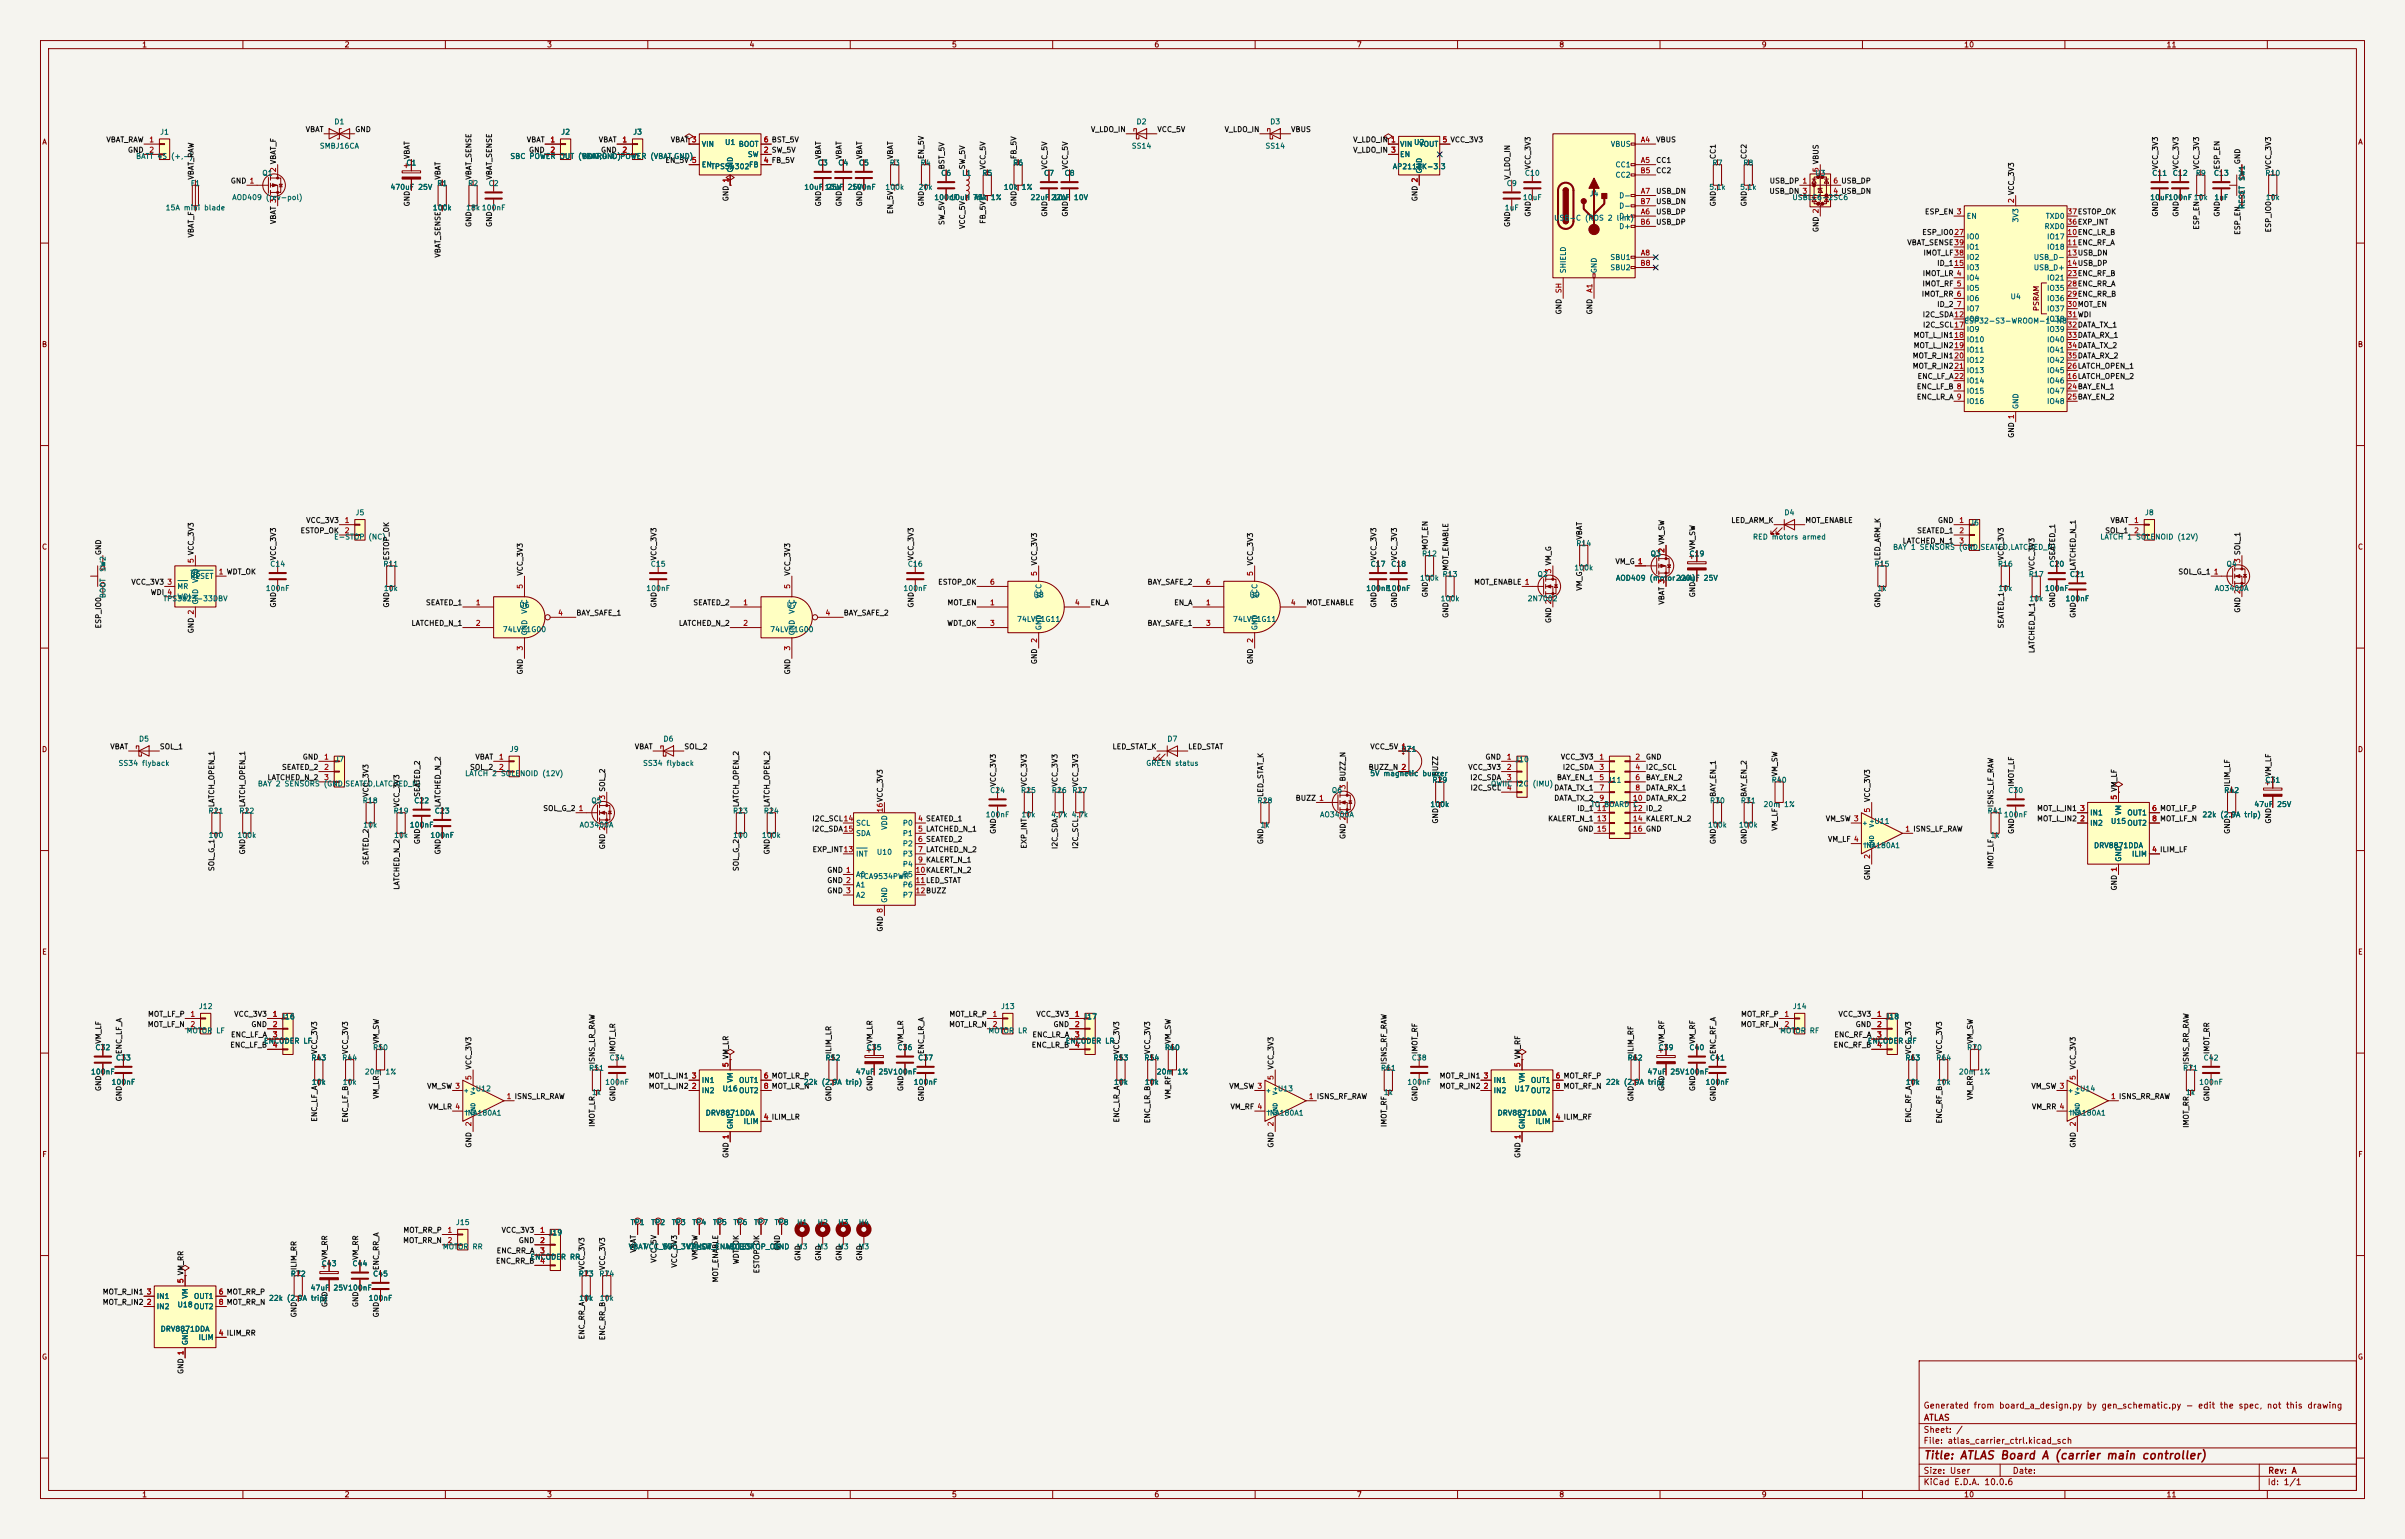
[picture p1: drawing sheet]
<svg xmlns="http://www.w3.org/2000/svg" width="594mm" height="380mm" viewBox="0 0 594 380" stroke-linecap="round" stroke-linejoin="round" font-family="sans-serif">
<defs><g id="words">
<text font-size="2" fill="#840000" x="475" y="360.8">Title: ATLAS Board A (carrier main controller)</text>
<g font-size="1.5" fill="#840000">
<text x="475" y="348.2">Generated from board_a_design.py by gen_schematic.py - edit the spec, not this drawing</text>
<text x="475" y="351.1">ATLAS</text>
<text x="475" y="356.9">File: atlas_carrier_ctrl.kicad_sch</text>
<text x="475" y="354.2">Sheet: /</text>
<text x="475" y="364.3">Size: User</text>
<text x="497" y="364.3">Date:</text>
<text x="560" y="364.2">Rev: A</text>
<text x="475" y="367.1">KiCad E.D.A. 10.0.6</text>
<text x="560" y="367.1">Id: 1/1</text>
</g>
<g font-size="1.3" fill="#840000">
<text x="35" y="12">1</text>
<text x="85" y="12">2</text>
<text x="135" y="12">3</text>
<text x="185" y="12">4</text>
<text x="235" y="12">5</text>
<text x="285" y="12">6</text>
<text x="335" y="12">7</text>
<text x="385" y="12">8</text>
<text x="435" y="12">9</text>
<text x="485" y="12">10</text>
<text x="535" y="12">11</text>
<text x="10.3" y="36">A</text>
<text x="582.3" y="36">A</text>
<text x="503.9" y="76.9" transform="rotate(-90 503.9 76.9)">PSRAM</text>
<text x="10.2" y="86">B</text>
<text x="582.2" y="86">B</text>
<text x="10.2" y="136">C</text>
<text x="582.2" y="136">C</text>
<text x="10.2" y="186">D</text>
<text x="582.2" y="186">D</text>
<text x="10.3" y="236">E</text>
<text x="582.3" y="236">E</text>
<text x="10.3" y="286">F</text>
<text x="582.3" y="286">F</text>
<text x="10.2" y="336">G</text>
<text x="582.2" y="336">G</text>
<text x="35" y="370">1</text>
<text x="85" y="370">2</text>
<text x="135" y="370">3</text>
<text x="185" y="370">4</text>
<text x="235" y="370">5</text>
<text x="285" y="370">6</text>
<text x="335" y="370">7</text>
<text x="385" y="370">8</text>
<text x="435" y="370">9</text>
<text x="485" y="370">10</text>
<text x="535" y="370">11</text>
</g>
<g font-size="1.3" fill="#0f0f0f">
<text x="26.1" y="35.4">VBAT_RAW</text>
<text x="75.4" y="32.9">VBAT</text>
<text x="87.6" y="32.9">GND</text>
<text x="130" y="35.4">VBAT</text>
<text x="147.8" y="35.4">VBAT</text>
<text x="165.5" y="35.4">VBAT 3</text>
<text x="269.3" y="32.9">V_LDO_IN</text>
<text x="285.7" y="32.9">VCC_5V</text>
<text x="302.3" y="32.9">V_LDO_IN</text>
<text x="318.7" y="32.9">VBUS</text>
<text x="334.1" y="35.4">V_LDO_IN 1</text>
<text x="408.9" y="35.4">VBUS</text>
<text x="31.5" y="38">GND</text>
<text x="101.5" y="39.4" transform="rotate(-90 101.5 39.4)">VBAT</text>
<text x="130.5" y="38">GND</text>
<text x="148.3" y="38">GND</text>
<text x="164.2" y="40.5">EN_5V 5</text>
<text x="203.1" y="39.4" transform="rotate(-90 203.1 39.4)">VBAT</text>
<text x="208.2" y="39.4" transform="rotate(-90 208.2 39.4)">VBAT</text>
<text x="213.2" y="39.4" transform="rotate(-90 213.2 39.4)">VBAT</text>
<text x="220.9" y="39.4" transform="rotate(-90 220.9 39.4)">VBAT</text>
<text x="228.5" y="39.4" transform="rotate(-90 228.5 39.4)">EN_5V</text>
<text x="233.6" y="42" transform="rotate(-90 233.6 42)">BST_5V</text>
<text x="238.6" y="42" transform="rotate(-90 238.6 42)">SW_5V</text>
<text x="243.7" y="42" transform="rotate(-90 243.7 42)">VCC_5V</text>
<text x="251.3" y="39.4" transform="rotate(-90 251.3 39.4)">FB_5V</text>
<text x="259" y="42" transform="rotate(-90 259 42)">VCC_5V</text>
<text x="264" y="42" transform="rotate(-90 264 42)">VCC_5V</text>
<text x="334.1" y="38">V_LDO_IN 3</text>
<text x="378.3" y="42" transform="rotate(-90 378.3 42)">VCC_3V3</text>
<text x="408.9" y="40.5">CC1</text>
<text x="424.1" y="39.4" transform="rotate(-90 424.1 39.4)">CC1</text>
<text x="431.7" y="39.4" transform="rotate(-90 431.7 39.4)">CC2</text>
<text x="533.3" y="42" transform="rotate(-90 533.3 42)">VCC_3V3</text>
<text x="538.4" y="42" transform="rotate(-90 538.4 42)">VCC_3V3</text>
<text x="543.4" y="42" transform="rotate(-90 543.4 42)">VCC_3V3</text>
<text x="548.5" y="42" transform="rotate(-90 548.5 42)">ESP_EN</text>
<text x="553.6" y="40.7" transform="rotate(-90 553.6 40.7)">GND</text>
<text x="561.2" y="42" transform="rotate(-90 561.2 42)">VCC_3V3</text>
<text x="48.1" y="44.5" transform="rotate(-90 48.1 44.5)">VBAT_RAW</text>
<text x="56.9" y="45.6">GND 1</text>
<text x="109.1" y="44.5" transform="rotate(-90 109.1 44.5)">VBAT</text>
<text x="116.7" y="44.5" transform="rotate(-90 116.7 44.5)">VBAT_SENSE</text>
<text x="121.8" y="44.5" transform="rotate(-90 121.8 44.5)">VBAT_SENSE</text>
<text x="373.3" y="44.5" transform="rotate(-90 373.3 44.5)">V_LDO_IN</text>
<text x="408.9" y="43.1">CC2</text>
<text x="437" y="45.6">USB_DP 1</text>
<text x="101.5" y="51.1" transform="rotate(-90 101.5 51.1)">GND</text>
<text x="180.2" y="49.8" transform="rotate(-90 180.2 49.8)">GND 1</text>
<text x="203.1" y="51.1" transform="rotate(-90 203.1 51.1)">GND</text>
<text x="208.2" y="51.1" transform="rotate(-90 208.2 51.1)">GND</text>
<text x="213.2" y="51.1" transform="rotate(-90 213.2 51.1)">GND</text>
<text x="220.9" y="53" transform="rotate(-90 220.9 53)">EN_5V</text>
<text x="228.5" y="51.1" transform="rotate(-90 228.5 51.1)">GND</text>
<text x="251.3" y="51.1" transform="rotate(-90 251.3 51.1)">GND</text>
<text x="259" y="53.6" transform="rotate(-90 259 53.6)">GND</text>
<text x="264" y="53.6" transform="rotate(-90 264 53.6)">GND</text>
<text x="350.4" y="49.8" transform="rotate(-90 350.4 49.8)">GND 2</text>
<text x="378.3" y="53.6" transform="rotate(-90 378.3 53.6)">GND</text>
<text x="408.9" y="53.2">USB_DP</text>
<text x="408.9" y="48.1">USB_DN</text>
<text x="408.9" y="50.7">USB_DN</text>
<text x="424.1" y="51.1" transform="rotate(-90 424.1 51.1)">GND</text>
<text x="431.7" y="51.1" transform="rotate(-90 431.7 51.1)">GND</text>
<text x="436.9" y="48.1">USB_DN 3</text>
<text x="475.3" y="53.2">ESP_EN 3</text>
<text x="533.3" y="53.6" transform="rotate(-90 533.3 53.6)">GND</text>
<text x="538.4" y="53.6" transform="rotate(-90 538.4 53.6)">GND</text>
<text x="548.5" y="53.6" transform="rotate(-90 548.5 53.6)">GND</text>
<text x="48.1" y="58.8" transform="rotate(-90 48.1 58.8)">VBAT_F</text>
<text x="68.5" y="55.5" transform="rotate(-90 68.5 55.5)">VBAT 3</text>
<text x="116.7" y="56.2" transform="rotate(-90 116.7 56.2)">GND</text>
<text x="121.8" y="56.2" transform="rotate(-90 121.8 56.2)">GND</text>
<text x="233.6" y="55.7" transform="rotate(-90 233.6 55.7)">SW_5V</text>
<text x="238.6" y="56.7" transform="rotate(-90 238.6 56.7)">VCC_5V</text>
<text x="243.7" y="55.4" transform="rotate(-90 243.7 55.4)">FB_5V</text>
<text x="373.3" y="56.2" transform="rotate(-90 373.3 56.2)">GND</text>
<text x="408.9" y="55.8">USB_DP</text>
<text x="449.5" y="57.5" transform="rotate(-90 449.5 57.5)">GND 2</text>
<text x="474.6" y="58.3">ESP_IO027</text>
<text x="543.4" y="56.9" transform="rotate(-90 543.4 56.9)">ESP_EN</text>
<text x="553.6" y="58.1" transform="rotate(-90 553.6 58.1)">ESP_EN</text>
<text x="561.2" y="57.5" transform="rotate(-90 561.2 57.5)">ESP_IO0</text>
<text x="109.1" y="63.7" transform="rotate(-90 109.1 63.7)">VBAT_SENSE</text>
<text x="470.9" y="60.8">VBAT_SENSE39</text>
<text x="474.9" y="63.4">IMOT_LF38</text>
<text x="478.3" y="65.9">ID_115</text>
<text x="474.7" y="71">IMOT_RF 5</text>
<text x="474.8" y="68.5">IMOT_LR 4</text>
<text x="386" y="77.8" transform="rotate(-90 386 77.8)">GND</text>
<text x="393.6" y="77.8" transform="rotate(-90 393.6 77.8)">GND</text>
<text x="474.5" y="73.5">IMOT_RR 6</text>
<text x="478.3" y="76.1">ID_2</text>
<text x="472.5" y="83.7">MOT_L_IN118</text>
<text x="474.8" y="78.6">I2C_SDA12</text>
<text x="474.8" y="81.2">I2C_SCL17</text>
<text x="472.3" y="88.8">MOT_R_IN120</text>
<text x="472.5" y="86.2">MOT_L_IN219</text>
<text x="472.3" y="91.3">MOT_R_IN221</text>
<text x="473.5" y="93.9">ENC_LF_A22</text>
<text x="473.3" y="98.9">ENC_LR_A 9</text>
<text x="473.3" y="96.4">ENC_LF_B 8</text>
<text x="497.7" y="108.3" transform="rotate(-90 497.7 108.3)">GND 1</text>
<text x="74.1" y="132">ESTOP_OK</text>
<text x="75.5" y="129.4">VCC_3V3</text>
<text x="427.5" y="129.4">LED_ARM_K</text>
<text x="445.7" y="129.4">MOT_ENABLE</text>
<text x="473.4" y="132">SEATED_1</text>
<text x="478.5" y="129.4">GND</text>
<text x="519.8" y="132">SOL_1</text>
<text x="521.1" y="129.4">VBAT</text>
<text x="25.3" y="137.2" transform="rotate(-90 25.3 137.2)">GND</text>
<text x="352.9" y="135.9" transform="rotate(-90 352.9 135.9)">MOT_EN</text>
<text x="391" y="133.4" transform="rotate(-90 391 133.4)">VBAT</text>
<text x="419" y="135.9" transform="rotate(-90 419 135.9)">VM_SW</text>
<text x="469.8" y="134.5">LATCHED_N_1</text>
<text x="68.5" y="138.5" transform="rotate(-90 68.5 138.5)">VCC_3V3</text>
<text x="96.4" y="138.5" transform="rotate(-90 96.4 138.5)">ESTOP_OK</text>
<text x="129.4" y="142.3" transform="rotate(-90 129.4 142.3)">VCC_3V3</text>
<text x="162.4" y="138.5" transform="rotate(-90 162.4 138.5)">VCC_3V3</text>
<text x="195.5" y="142.3" transform="rotate(-90 195.5 142.3)">VCC_3V3</text>
<text x="225.9" y="138.5" transform="rotate(-90 225.9 138.5)">VCC_3V3</text>
<text x="256.4" y="139.7" transform="rotate(-90 256.4 139.7)">VCC_3V3</text>
<text x="309.8" y="139.7" transform="rotate(-90 309.8 139.7)">VCC_3V3</text>
<text x="340.2" y="138.5" transform="rotate(-90 340.2 138.5)">VCC_3V3</text>
<text x="345.3" y="138.5" transform="rotate(-90 345.3 138.5)">VCC_3V3</text>
<text x="358" y="141" transform="rotate(-90 358 141)">MOT_ENABLE</text>
<text x="398.9" y="139.6">VM_G 1</text>
<text x="464.7" y="138.5" transform="rotate(-90 464.7 138.5)">LED_ARM_K</text>
<text x="495.2" y="138.5" transform="rotate(-90 495.2 138.5)">VCC_3V3</text>
<text x="502.8" y="141" transform="rotate(-90 502.8 141)">VCC_3V3</text>
<text x="507.9" y="138.5" transform="rotate(-90 507.9 138.5)">SEATED_1</text>
<text x="513" y="141" transform="rotate(-90 513 141)">LATCHED_N_1</text>
<text x="537.9" y="142.1">SOL_G_1</text>
<text x="32.3" y="144.7">VCC_3V3</text>
<text x="37.1" y="147.2">WDI 4</text>
<text x="105.1" y="149.7">SEATED_1</text>
<text x="171.1" y="149.7">SEATED_2</text>
<text x="231.6" y="144.7">ESTOP_OK</text>
<text x="233.9" y="149.7">MOT_EN</text>
<text x="269.2" y="149.7">EN_A</text>
<text x="283.3" y="144.7">BAY_SAFE_2</text>
<text x="289.9" y="149.7">EN_A</text>
<text x="322.6" y="149.7">MOT_ENABLE</text>
<text x="352.9" y="147.6" transform="rotate(-90 352.9 147.6)">GND</text>
<text x="364" y="144.7">MOT_ENABLE 1</text>
<text x="391" y="146" transform="rotate(-90 391 146)">VM_G</text>
<text x="411.4" y="149.4" transform="rotate(-90 411.4 149.4)">VBAT 3</text>
<text x="419" y="147.6" transform="rotate(-90 419 147.6)">GND</text>
<text x="25.3" y="155.3" transform="rotate(-90 25.3 155.3)">ESP_IO0</text>
<text x="68.5" y="150.2" transform="rotate(-90 68.5 150.2)">GND</text>
<text x="96.4" y="150.2" transform="rotate(-90 96.4 150.2)">GND</text>
<text x="101.5" y="154.8">LATCHED_N_1</text>
<text x="142.2" y="152.3">BAY_SAFE_1</text>
<text x="162.4" y="150.2" transform="rotate(-90 162.4 150.2)">GND</text>
<text x="167.5" y="154.8">LATCHED_N_2</text>
<text x="208.3" y="152.3">BAY_SAFE_2</text>
<text x="225.9" y="150.2" transform="rotate(-90 225.9 150.2)">GND</text>
<text x="233.8" y="154.8">WDT_OK</text>
<text x="283.3" y="154.8">BAY_SAFE_1</text>
<text x="340.2" y="150.2" transform="rotate(-90 340.2 150.2)">GND</text>
<text x="345.3" y="150.2" transform="rotate(-90 345.3 150.2)">GND</text>
<text x="358" y="152.7" transform="rotate(-90 358 152.7)">GND</text>
<text x="383.4" y="154" transform="rotate(-90 383.4 154)">GND 2</text>
<text x="464.7" y="150.2" transform="rotate(-90 464.7 150.2)">GND</text>
<text x="495.2" y="155.3" transform="rotate(-90 495.2 155.3)">SEATED_1</text>
<text x="507.9" y="150.2" transform="rotate(-90 507.9 150.2)">GND</text>
<text x="513" y="152.7" transform="rotate(-90 513 152.7)">GND</text>
<text x="553.6" y="151.4" transform="rotate(-90 553.6 151.4)">GND 2</text>
<text x="48.1" y="156.5" transform="rotate(-90 48.1 156.5)">GND 2</text>
<text x="502.8" y="161.4" transform="rotate(-90 502.8 161.4)">LATCHED_N_1</text>
<text x="129.4" y="166.7" transform="rotate(-90 129.4 166.7)">GND</text>
<text x="195.5" y="166.7" transform="rotate(-90 195.5 166.7)">GND</text>
<text x="256.4" y="164.1" transform="rotate(-90 256.4 164.1)">GND</text>
<text x="309.8" y="164.1" transform="rotate(-90 309.8 164.1)">GND</text>
<text x="27.1" y="185.3">VBAT</text>
<text x="39.3" y="185.3">SOL_1</text>
<text x="156.6" y="185.3">VBAT</text>
<text x="168.9" y="185.3">SOL_2</text>
<text x="274.6" y="185.3">LED_STAT_K</text>
<text x="293.3" y="185.3">LED_STAT</text>
<text x="338.3" y="185.3">VCC_5V 1</text>
<text x="69.5" y="190.4">SEATED_2</text>
<text x="74.6" y="187.8">GND</text>
<text x="115.9" y="190.4">SOL_2</text>
<text x="117.3" y="187.8">VBAT</text>
<text x="337.9" y="190.4">BUZZ_N 2</text>
<text x="355.5" y="191.8" transform="rotate(-90 355.5 191.8)">BUZZ</text>
<text x="362.5" y="190.4">VCC_3V3</text>
<text x="366.7" y="187.8">GND</text>
<text x="385.4" y="187.8">VCC_3V3</text>
<text x="385.9" y="190.4">I2C_SDA</text>
<text x="406.4" y="187.8">GND</text>
<text x="406.4" y="190.4">I2C_SCL</text>
<text x="439.3" y="191.8" transform="rotate(-90 439.3 191.8)">VM_SW</text>
<text x="561.2" y="191.8" transform="rotate(-90 561.2 191.8)">VM_LF</text>
<text x="65.9" y="192.9">LATCHED_N_2</text>
<text x="91.3" y="196.9" transform="rotate(-90 91.3 196.9)">VCC_3V3</text>
<text x="104" y="196.9" transform="rotate(-90 104 196.9)">SEATED_2</text>
<text x="246.3" y="194.4" transform="rotate(-90 246.3 194.4)">VCC_3V3</text>
<text x="253.9" y="194.4" transform="rotate(-90 253.9 194.4)">VCC_3V3</text>
<text x="261.5" y="194.4" transform="rotate(-90 261.5 194.4)">VCC_3V3</text>
<text x="266.6" y="194.4" transform="rotate(-90 266.6 194.4)">VCC_3V3</text>
<text x="312.3" y="196.9" transform="rotate(-90 312.3 196.9)">LED_STAT_K</text>
<text x="363" y="192.9">I2C_SDA</text>
<text x="363.1" y="195.5">I2C_SCL</text>
<text x="383.7" y="195.5">DATA_TX_1</text>
<text x="384.4" y="192.9">BAY_EN_1</text>
<text x="406.4" y="192.9">BAY_EN_2</text>
<text x="406.4" y="195.5">DATA_RX_1</text>
<text x="424.1" y="196.9" transform="rotate(-90 424.1 196.9)">BAY_EN_1</text>
<text x="431.7" y="196.9" transform="rotate(-90 431.7 196.9)">BAY_EN_2</text>
<text x="497.7" y="194.4" transform="rotate(-90 497.7 194.4)">IMOT_LF</text>
<text x="551.1" y="194.4" transform="rotate(-90 551.1 194.4)">ILIM_LF</text>
<text x="53.2" y="199.4" transform="rotate(-90 53.2 199.4)">LATCH_OPEN_1</text>
<text x="60.8" y="199.4" transform="rotate(-90 60.8 199.4)">LATCH_OPEN_1</text>
<text x="98.9" y="199.4" transform="rotate(-90 98.9 199.4)">VCC_3V3</text>
<text x="109.1" y="199.4" transform="rotate(-90 109.1 199.4)">LATCHED_N_2</text>
<text x="134" y="200.5">SOL_G_2</text>
<text x="182.8" y="199.4" transform="rotate(-90 182.8 199.4)">LATCH_OPEN_2</text>
<text x="190.4" y="199.4" transform="rotate(-90 190.4 199.4)">LATCH_OPEN_2</text>
<text x="200.5" y="203.1">I2C_SCL14</text>
<text x="319.9" y="198">BUZZ 1</text>
<text x="355.5" y="203.5" transform="rotate(-90 355.5 203.5)">GND</text>
<text x="382.2" y="203.1">KALERT_N_1</text>
<text x="383.7" y="198">DATA_TX_2</text>
<text x="389.4" y="200.5">ID_1</text>
<text x="450.8" y="203.1">VM_SW 3</text>
<text x="462.2" y="198.2" transform="rotate(-90 462.2 198.2)">VCC_3V3</text>
<text x="492.6" y="199.4" transform="rotate(-90 492.6 199.4)">ISNS_LF_RAW</text>
<text x="503" y="200.5">MOT_L_IN1</text>
<text x="503" y="203.1">MOT_L_IN2</text>
<text x="561.2" y="203.5" transform="rotate(-90 561.2 203.5)">GND</text>
<text x="104" y="208.6" transform="rotate(-90 104 208.6)">GND</text>
<text x="149.7" y="209.9" transform="rotate(-90 149.7 209.9)">GND 2</text>
<text x="200.4" y="205.6">I2C_SDA15</text>
<text x="246.3" y="206" transform="rotate(-90 246.3 206)">GND</text>
<text x="253.9" y="209.7" transform="rotate(-90 253.9 209.7)">EXP_INT</text>
<text x="261.5" y="209.8" transform="rotate(-90 261.5 209.8)">I2C_SDA</text>
<text x="266.6" y="209.7" transform="rotate(-90 266.6 209.7)">I2C_SCL</text>
<text x="312.3" y="208.6" transform="rotate(-90 312.3 208.6)">GND</text>
<text x="332.6" y="207.3" transform="rotate(-90 332.6 207.3)">GND 2</text>
<text x="389.6" y="205.6">GND 15</text>
<text x="424.1" y="208.6" transform="rotate(-90 424.1 208.6)">GND</text>
<text x="431.7" y="208.6" transform="rotate(-90 431.7 208.6)">GND</text>
<text x="439.3" y="205.3" transform="rotate(-90 439.3 205.3)">VM_LF</text>
<text x="451.3" y="208.2">VM_LF 4</text>
<text x="497.7" y="206" transform="rotate(-90 497.7 206)">GND</text>
<text x="551.1" y="206" transform="rotate(-90 551.1 206)">GND</text>
<text x="53.2" y="215.2" transform="rotate(-90 53.2 215.2)">SOL_G_1</text>
<text x="60.8" y="211.1" transform="rotate(-90 60.8 211.1)">GND</text>
<text x="91.3" y="213.7" transform="rotate(-90 91.3 213.7)">SEATED_2</text>
<text x="109.1" y="211.1" transform="rotate(-90 109.1 211.1)">GND</text>
<text x="182.8" y="215.2" transform="rotate(-90 182.8 215.2)">SOL_G_2</text>
<text x="190.4" y="211.1" transform="rotate(-90 190.4 211.1)">GND</text>
<text x="200.6" y="210.7">EXP_INT13</text>
<text x="204.2" y="215.8">GND 1</text>
<text x="492.6" y="214.7" transform="rotate(-90 492.6 214.7)">IMOT_LF</text>
<text x="98.9" y="219.8" transform="rotate(-90 98.9 219.8)">LATCHED_N_2</text>
<text x="204.2" y="220.9">GND 3</text>
<text x="204.2" y="218.3">GND 2</text>
<text x="462.2" y="217.5" transform="rotate(-90 462.2 217.5)">GND</text>
<text x="523.1" y="220" transform="rotate(-90 523.1 220)">GND 1</text>
<text x="218.3" y="230.2" transform="rotate(-90 218.3 230.2)">GND 8</text>
<text x="36.4" y="251.3">MOT_LF_P</text>
<text x="57.7" y="251.3">VCC_3V3</text>
<text x="234.4" y="251.3">MOT_LR_P</text>
<text x="255.8" y="251.3">VCC_3V3</text>
<text x="429.9" y="251.3">MOT_RF_P</text>
<text x="453.9" y="251.3">VCC_3V3</text>
<text x="25.3" y="257.9" transform="rotate(-90 25.3 257.9)">VM_LF</text>
<text x="36.4" y="253.9">MOT_LF_N</text>
<text x="56.9" y="256.4">ENC_LF_A</text>
<text x="61.9" y="253.9">GND</text>
<text x="93.9" y="257.9" transform="rotate(-90 93.9 257.9)">VM_SW</text>
<text x="215.8" y="257.9" transform="rotate(-90 215.8 257.9)">VM_LR</text>
<text x="223.4" y="257.9" transform="rotate(-90 223.4 257.9)">VM_LR</text>
<text x="234.3" y="253.9">MOT_LR_N</text>
<text x="254.9" y="256.4">ENC_LR_A</text>
<text x="260.1" y="253.9">GND</text>
<text x="289.4" y="257.9" transform="rotate(-90 289.4 257.9)">VM_SW</text>
<text x="411.4" y="257.9" transform="rotate(-90 411.4 257.9)">VM_RF</text>
<text x="419" y="257.9" transform="rotate(-90 419 257.9)">VM_RF</text>
<text x="429.8" y="253.9">MOT_RF_N</text>
<text x="452.9" y="256.4">ENC_RF_A</text>
<text x="458.2" y="253.9">GND</text>
<text x="487.6" y="257.9" transform="rotate(-90 487.6 257.9)">VM_SW</text>
<text x="30.4" y="260.4" transform="rotate(-90 30.4 260.4)">ENC_LF_A</text>
<text x="56.7" y="259">ENC_LF_B</text>
<text x="78.6" y="260.4" transform="rotate(-90 78.6 260.4)">VCC_3V3</text>
<text x="86.2" y="260.4" transform="rotate(-90 86.2 260.4)">VCC_3V3</text>
<text x="147.2" y="262.9" transform="rotate(-90 147.2 262.9)">ISNS_LR_RAW</text>
<text x="152.3" y="260.4" transform="rotate(-90 152.3 260.4)">IMOT_LR</text>
<text x="205.6" y="260.4" transform="rotate(-90 205.6 260.4)">ILIM_LR</text>
<text x="228.5" y="260.4" transform="rotate(-90 228.5 260.4)">ENC_LR_A</text>
<text x="254.7" y="259">ENC_LR_B</text>
<text x="276.7" y="260.4" transform="rotate(-90 276.7 260.4)">VCC_3V3</text>
<text x="284.4" y="260.4" transform="rotate(-90 284.4 260.4)">VCC_3V3</text>
<text x="342.8" y="262.9" transform="rotate(-90 342.8 262.9)">ISNS_RF_RAW</text>
<text x="350.4" y="260.4" transform="rotate(-90 350.4 260.4)">IMOT_RF</text>
<text x="403.7" y="260.4" transform="rotate(-90 403.7 260.4)">ILIM_RF</text>
<text x="424.1" y="260.4" transform="rotate(-90 424.1 260.4)">ENC_RF_A</text>
<text x="452.7" y="259">ENC_RF_B</text>
<text x="472.3" y="260.4" transform="rotate(-90 472.3 260.4)">VCC_3V3</text>
<text x="479.9" y="260.4" transform="rotate(-90 479.9 260.4)">VCC_3V3</text>
<text x="540.9" y="262.9" transform="rotate(-90 540.9 262.9)">ISNS_RR_RAW</text>
<text x="546" y="260.4" transform="rotate(-90 546 260.4)">IMOT_RR</text>
<text x="25.3" y="269.5" transform="rotate(-90 25.3 269.5)">GND</text>
<text x="105.4" y="269.1">VM_SW 3</text>
<text x="116.7" y="264.2" transform="rotate(-90 116.7 264.2)">VCC_3V3</text>
<text x="160.1" y="269.1">MOT_L_IN2</text>
<text x="160.1" y="266.6">MOT_L_IN1</text>
<text x="215.8" y="269.5" transform="rotate(-90 215.8 269.5)">GND</text>
<text x="223.4" y="269.5" transform="rotate(-90 223.4 269.5)">GND</text>
<text x="303.5" y="269.1">VM_SW 3</text>
<text x="314.8" y="264.2" transform="rotate(-90 314.8 264.2)">VCC_3V3</text>
<text x="355.4" y="269.1">MOT_R_IN2</text>
<text x="355.4" y="266.6">MOT_R_IN1</text>
<text x="411.4" y="269.5" transform="rotate(-90 411.4 269.5)">GND</text>
<text x="419" y="269.5" transform="rotate(-90 419 269.5)">GND</text>
<text x="501.6" y="269.1">VM_SW 3</text>
<text x="513" y="264.2" transform="rotate(-90 513 264.2)">VCC_3V3</text>
<text x="30.4" y="272.1" transform="rotate(-90 30.4 272.1)">GND</text>
<text x="93.9" y="271.5" transform="rotate(-90 93.9 271.5)">VM_LR</text>
<text x="105.7" y="274.2">VM_LR 4</text>
<text x="152.3" y="272.1" transform="rotate(-90 152.3 272.1)">GND</text>
<text x="205.6" y="272.1" transform="rotate(-90 205.6 272.1)">GND</text>
<text x="228.5" y="272.1" transform="rotate(-90 228.5 272.1)">GND</text>
<text x="289.4" y="271.5" transform="rotate(-90 289.4 271.5)">VM_RF</text>
<text x="303.8" y="274.2">VM_RF 4</text>
<text x="350.4" y="272.1" transform="rotate(-90 350.4 272.1)">GND</text>
<text x="403.7" y="272.1" transform="rotate(-90 403.7 272.1)">GND</text>
<text x="424.1" y="272.1" transform="rotate(-90 424.1 272.1)">GND</text>
<text x="487.6" y="271.7" transform="rotate(-90 487.6 271.7)">VM_RR</text>
<text x="501.7" y="274.2">VM_RR 4</text>
<text x="546" y="272.1" transform="rotate(-90 546 272.1)">GND</text>
<text x="78.6" y="277.1" transform="rotate(-90 78.6 277.1)">ENC_LF_A</text>
<text x="86.2" y="277.3" transform="rotate(-90 86.2 277.3)">ENC_LF_B</text>
<text x="147.2" y="278.4" transform="rotate(-90 147.2 278.4)">IMOT_LR</text>
<text x="276.7" y="277.3" transform="rotate(-90 276.7 277.3)">ENC_LR_A</text>
<text x="284.4" y="277.5" transform="rotate(-90 284.4 277.5)">ENC_LR_B</text>
<text x="342.8" y="278.4" transform="rotate(-90 342.8 278.4)">IMOT_RF</text>
<text x="472.3" y="277.3" transform="rotate(-90 472.3 277.3)">ENC_RF_A</text>
<text x="479.9" y="277.5" transform="rotate(-90 479.9 277.5)">ENC_RF_B</text>
<text x="540.9" y="278.6" transform="rotate(-90 540.9 278.6)">IMOT_RR</text>
<text x="116.7" y="283.5" transform="rotate(-90 116.7 283.5)">GND</text>
<text x="180.2" y="286.1" transform="rotate(-90 180.2 286.1)">GND 1</text>
<text x="314.8" y="283.5" transform="rotate(-90 314.8 283.5)">GND</text>
<text x="375.8" y="286.1" transform="rotate(-90 375.8 286.1)">GND 1</text>
<text x="513" y="283.5" transform="rotate(-90 513 283.5)">GND</text>
<text x="99.5" y="304.7">MOT_RR_P</text>
<text x="123.7" y="304.7">VCC_3V3</text>
<text x="81.2" y="311.2" transform="rotate(-90 81.2 311.2)">VM_RR</text>
<text x="88.8" y="311.2" transform="rotate(-90 88.8 311.2)">VM_RR</text>
<text x="99.4" y="307.2">MOT_RR_N</text>
<text x="122.5" y="309.8">ENC_RR_A</text>
<text x="128" y="307.2">GND</text>
<text x="157.4" y="309.5" transform="rotate(-90 157.4 309.5)">VBAT</text>
<text x="162.4" y="311.9" transform="rotate(-90 162.4 311.9)">VCC_5V</text>
<text x="172.6" y="311.2" transform="rotate(-90 172.6 311.2)">VM_SW</text>
<text x="192.9" y="308.9" transform="rotate(-90 192.9 308.9)">GND</text>
<text x="198" y="311.5" transform="rotate(-90 198 311.5)">GND</text>
<text x="203.1" y="311.5" transform="rotate(-90 203.1 311.5)">GND</text>
<text x="208.2" y="311.5" transform="rotate(-90 208.2 311.5)">GND</text>
<text x="213.2" y="311.5" transform="rotate(-90 213.2 311.5)">GND</text>
<text x="73.5" y="313.7" transform="rotate(-90 73.5 313.7)">ILIM_RR</text>
<text x="93.9" y="313.7" transform="rotate(-90 93.9 313.7)">ENC_RR_A</text>
<text x="122.4" y="312.3">ENC_RR_B</text>
<text x="144.7" y="313.7" transform="rotate(-90 144.7 313.7)">VCC_3V3</text>
<text x="149.7" y="313.7" transform="rotate(-90 149.7 313.7)">VCC_3V3</text>
<text x="167.5" y="313.1" transform="rotate(-90 167.5 313.1)">VCC_3V3</text>
<text x="177.7" y="316.8" transform="rotate(-90 177.7 316.8)">MOT_ENABLE</text>
<text x="182.8" y="312.3" transform="rotate(-90 182.8 312.3)">WDT_OK</text>
<text x="187.8" y="314.5" transform="rotate(-90 187.8 314.5)">ESTOP_OK</text>
<text x="25.2" y="322.5">MOT_R_IN2</text>
<text x="25.2" y="319.9">MOT_R_IN1</text>
<text x="81.2" y="322.9" transform="rotate(-90 81.2 322.9)">GND</text>
<text x="88.8" y="322.9" transform="rotate(-90 88.8 322.9)">GND</text>
<text x="73.5" y="325.4" transform="rotate(-90 73.5 325.4)">GND</text>
<text x="93.9" y="325.4" transform="rotate(-90 93.9 325.4)">GND</text>
<text x="144.7" y="330.9" transform="rotate(-90 144.7 330.9)">ENC_RR_A</text>
<text x="149.7" y="331" transform="rotate(-90 149.7 331)">ENC_RR_B</text>
<text x="45.6" y="339.4" transform="rotate(-90 45.6 339.4)">GND 1</text>
</g>
<g font-size="1.3" fill="#a90000">
<text x="36.7" y="35.4">1</text>
<text x="135.8" y="35.4">1</text>
<text x="153.6" y="35.4">1</text>
<text x="170.7" y="35.4">3</text>
<text x="188.5" y="35.4">6 BST_5V</text>
<text x="188.5" y="35.4">6</text>
<text x="343.4" y="35.4">1</text>
<text x="356.1" y="35.4">5 VCC_3V3</text>
<text x="356.1" y="35.4">5</text>
<text x="405.1" y="35.4">A4</text>
<text x="36.7" y="38">2</text>
<text x="135.8" y="38">2</text>
<text x="153.6" y="38">2</text>
<text x="170.7" y="40.5">5</text>
<text x="188.5" y="38">2 SW_5V</text>
<text x="188.5" y="40.5">4 FB_5V</text>
<text x="188.5" y="38">2</text>
<text x="188.5" y="40.5">4</text>
<text x="343.4" y="38">3</text>
<text x="405.1" y="40.5">A5</text>
<text x="68.4" y="42.7" transform="rotate(-90 68.4 42.7)">2 VBAT_F</text>
<text x="180.2" y="45.2" transform="rotate(-90 180.2 45.2)">1</text>
<text x="350.4" y="45.2" transform="rotate(-90 350.4 45.2)">2</text>
<text x="405" y="43.1">B5</text>
<text x="449.4" y="42.7" transform="rotate(-90 449.4 42.7)">5 VBUS</text>
<text x="452.7" y="45.6">6 USB_DP</text>
<text x="405" y="50.7">B7</text>
<text x="405.1" y="53.2">A6</text>
<text x="405.1" y="48.1">A7</text>
<text x="452.7" y="48.1">4 USB_DN</text>
<text x="497.7" y="50.3" transform="rotate(-90 497.7 50.3)">2 VCC_3V3</text>
<text x="510.5" y="53.2">37ESTOP_OK</text>
<text x="405" y="55.8">B6</text>
<text x="510.5" y="58.3">10ENC_LR_B</text>
<text x="510.5" y="55.8">36EXP_INT</text>
<text x="405" y="65.9">B8</text>
<text x="405.1" y="63.4">A8</text>
<text x="510.5" y="60.8">11ENC_RF_A</text>
<text x="510.5" y="63.4">13USB_DN</text>
<text x="510.5" y="65.9">14USB_DP</text>
<text x="510.5" y="68.5">23ENC_RF_B</text>
<text x="510.5" y="71">28ENC_RR_A</text>
<text x="385.9" y="72.5" transform="rotate(-90 385.9 72.5)">SH</text>
<text x="393.6" y="72.4" transform="rotate(-90 393.6 72.4)">A1</text>
<text x="483.1" y="76.1">7</text>
<text x="510.5" y="73.5">29ENC_RR_B</text>
<text x="510.5" y="76.1">30MOT_EN</text>
<text x="510.5" y="78.6">31WDI</text>
<text x="510.5" y="81.2">32DATA_TX_1</text>
<text x="510.5" y="83.7">33DATA_RX_1</text>
<text x="510.5" y="86.2">34DATA_TX_2</text>
<text x="510.5" y="88.8">35DATA_RX_2</text>
<text x="510.5" y="93.9">16LATCH_OPEN_2</text>
<text x="510.5" y="91.3">26LATCH_OPEN_1</text>
<text x="510.5" y="96.4">24BAY_EN_1</text>
<text x="510.5" y="98.9">25BAY_EN_2</text>
<text x="85" y="129.4">1</text>
<text x="85" y="132">2</text>
<text x="483.8" y="129.4">1</text>
<text x="483.8" y="132">2</text>
<text x="527" y="129.4">1</text>
<text x="527" y="132">2</text>
<text x="411.3" y="136.6" transform="rotate(-90 411.3 136.6)">2 VM_SW</text>
<text x="411.3" y="136.6" transform="rotate(-90 411.3 136.6)">2</text>
<text x="483.8" y="134.5">3</text>
<text x="48.1" y="139.2" transform="rotate(-90 48.1 139.2)">5 VCC_3V3</text>
<text x="53.9" y="142.1">1 WDT_OK</text>
<text x="256.4" y="142.4" transform="rotate(-90 256.4 142.4)">5</text>
<text x="309.7" y="142.4" transform="rotate(-90 309.7 142.4)">5</text>
<text x="383.4" y="141.7" transform="rotate(-90 383.4 141.7)">3 VM_G</text>
<text x="404.4" y="139.6">1</text>
<text x="546.6" y="142.1">1</text>
<text x="553.6" y="139.2" transform="rotate(-90 553.6 139.2)">3 SOL_1</text>
<text x="41.2" y="144.7">3</text>
<text x="117.4" y="149.7">1</text>
<text x="129.4" y="145.5" transform="rotate(-90 129.4 145.5)">5</text>
<text x="183.4" y="149.7">1</text>
<text x="195.4" y="145.5" transform="rotate(-90 195.4 145.5)">5</text>
<text x="244.4" y="149.7">1</text>
<text x="244.4" y="144.7">6</text>
<text x="265.3" y="149.7">4</text>
<text x="297.7" y="149.7">1</text>
<text x="297.7" y="144.7">6</text>
<text x="318.7" y="149.7">4</text>
<text x="411.3" y="144.3" transform="rotate(-90 411.3 144.3)">3</text>
<text x="117.4" y="154.8">2</text>
<text x="137.7" y="152.3">4</text>
<text x="183.4" y="154.8">2</text>
<text x="203.7" y="152.3">4</text>
<text x="244.4" y="154.8">3</text>
<text x="297.7" y="154.8">3</text>
<text x="129.4" y="160.8" transform="rotate(-90 129.4 160.8)">3</text>
<text x="195.4" y="160.8" transform="rotate(-90 195.4 160.8)">3</text>
<text x="256.4" y="158.9" transform="rotate(-90 256.4 158.9)">2</text>
<text x="309.7" y="158.9" transform="rotate(-90 309.7 158.9)">2</text>
<text x="346" y="185.3">1</text>
<text x="79.9" y="187.8">1</text>
<text x="79.9" y="190.4">2</text>
<text x="123.1" y="187.8">1</text>
<text x="123.1" y="190.4">2</text>
<text x="346" y="190.4">2</text>
<text x="372" y="187.8">1</text>
<text x="372" y="190.4">2</text>
<text x="394.9" y="187.8">1</text>
<text x="394.9" y="190.4">3</text>
<text x="403.8" y="187.8">2</text>
<text x="403.8" y="190.4">4</text>
<text x="79.9" y="192.9">3</text>
<text x="149.7" y="197.6" transform="rotate(-90 149.7 197.6)">3 SOL_2</text>
<text x="332.6" y="195.1" transform="rotate(-90 332.6 195.1)">3 BUZZ_N</text>
<text x="372" y="192.9">3</text>
<text x="372" y="195.5">4</text>
<text x="394.9" y="192.9">5</text>
<text x="394.9" y="195.5">7</text>
<text x="403.8" y="192.9">6</text>
<text x="403.8" y="195.5">8</text>
<text x="523.1" y="197.6" transform="rotate(-90 523.1 197.6)">5 VM_LF</text>
<text x="523.1" y="197.6" transform="rotate(-90 523.1 197.6)">5</text>
<text x="142.8" y="200.5">1</text>
<text x="218.3" y="200.7" transform="rotate(-90 218.3 200.7)">16VCC_3V3</text>
<text x="226.6" y="203.1">4 SEATED_1</text>
<text x="394.3" y="200.5">11</text>
<text x="394.3" y="203.1">13</text>
<text x="394.9" y="198">9</text>
<text x="403.2" y="198">10 DATA_RX_2</text>
<text x="403.2" y="200.5">12 ID_2</text>
<text x="403.2" y="203.1">14 KALERT_N_2</text>
<text x="462.1" y="200.8" transform="rotate(-90 462.1 200.8)">5</text>
<text x="513.6" y="203.1">2</text>
<text x="513.6" y="200.5">3</text>
<text x="531.4" y="200.5">6 MOT_LF_P</text>
<text x="531.4" y="203.1">8 MOT_LF_N</text>
<text x="531.4" y="200.5">6</text>
<text x="531.4" y="203.1">8</text>
<text x="226.6" y="205.6">5 LATCHED_N_1</text>
<text x="226.6" y="208.2">6 SEATED_2</text>
<text x="403.2" y="205.6">16 GND</text>
<text x="470.4" y="205.6">1 ISNS_LF_RAW</text>
<text x="226" y="215.8">10KALERT_N_2</text>
<text x="226.6" y="210.7">7 LATCHED_N_2</text>
<text x="226.6" y="213.2">9 KALERT_N_1</text>
<text x="462.1" y="212.2" transform="rotate(-90 462.1 212.2)">2</text>
<text x="523.1" y="215.4" transform="rotate(-90 523.1 215.4)">1</text>
<text x="531.4" y="210.7">4 ILIM_LF</text>
<text x="531.4" y="210.7">4</text>
<text x="226" y="218.3">11LED_STAT</text>
<text x="226" y="220.9">12BUZZ</text>
<text x="46.9" y="251.3">1</text>
<text x="67.2" y="251.3">1</text>
<text x="245" y="251.3">1</text>
<text x="265.3" y="251.3">1</text>
<text x="440.6" y="251.3">1</text>
<text x="463.5" y="251.3">1</text>
<text x="46.9" y="253.9">2</text>
<text x="67.2" y="253.9">2</text>
<text x="67.2" y="256.4">3</text>
<text x="245" y="253.9">2</text>
<text x="265.3" y="253.9">2</text>
<text x="265.3" y="256.4">3</text>
<text x="440.6" y="253.9">2</text>
<text x="463.5" y="253.9">2</text>
<text x="463.5" y="256.4">3</text>
<text x="67.2" y="259">4</text>
<text x="180.2" y="263.6" transform="rotate(-90 180.2 263.6)">5 VM_LR</text>
<text x="180.2" y="263.6" transform="rotate(-90 180.2 263.6)">5</text>
<text x="265.3" y="259">4</text>
<text x="375.8" y="263.6" transform="rotate(-90 375.8 263.6)">5 VM_RF</text>
<text x="375.8" y="263.6" transform="rotate(-90 375.8 263.6)">5</text>
<text x="463.5" y="259">4</text>
<text x="116.7" y="266.8" transform="rotate(-90 116.7 266.8)">5</text>
<text x="170.7" y="269.1">2</text>
<text x="170.7" y="266.6">3</text>
<text x="188.5" y="266.6">6 MOT_LR_P</text>
<text x="188.5" y="269.1">8 MOT_LR_N</text>
<text x="188.5" y="266.6">6</text>
<text x="188.5" y="269.1">8</text>
<text x="314.8" y="266.8" transform="rotate(-90 314.8 266.8)">5</text>
<text x="366.3" y="269.1">2</text>
<text x="366.3" y="266.6">3</text>
<text x="384.1" y="266.6">6 MOT_RF_P</text>
<text x="384.1" y="269.1">8 MOT_RF_N</text>
<text x="384.1" y="266.6">6</text>
<text x="384.1" y="269.1">8</text>
<text x="512.9" y="266.8" transform="rotate(-90 512.9 266.8)">5</text>
<text x="125" y="271.7">1 ISNS_LR_RAW</text>
<text x="323.1" y="271.7">1 ISNS_RF_RAW</text>
<text x="521.2" y="271.7">1 ISNS_RR_RAW</text>
<text x="116.7" y="278.2" transform="rotate(-90 116.7 278.2)">2</text>
<text x="180.2" y="281.4" transform="rotate(-90 180.2 281.4)">1</text>
<text x="188.5" y="276.7">4 ILIM_LR</text>
<text x="188.5" y="276.7">4</text>
<text x="314.8" y="278.2" transform="rotate(-90 314.8 278.2)">2</text>
<text x="375.8" y="281.4" transform="rotate(-90 375.8 281.4)">1</text>
<text x="384.1" y="276.7">4 ILIM_RF</text>
<text x="384.1" y="276.7">4</text>
<text x="512.9" y="278.2" transform="rotate(-90 512.9 278.2)">2</text>
<text x="110.4" y="304.7">1</text>
<text x="133.3" y="304.7">1</text>
<text x="110.4" y="307.2">2</text>
<text x="133.3" y="307.2">2</text>
<text x="133.3" y="309.8">3</text>
<text x="45.6" y="317" transform="rotate(-90 45.6 317)">5 VM_RR</text>
<text x="45.6" y="317" transform="rotate(-90 45.6 317)">5</text>
<text x="133.3" y="312.3">4</text>
<text x="36.1" y="322.5">2</text>
<text x="36.1" y="319.9">3</text>
<text x="53.9" y="319.9">6 MOT_RR_P</text>
<text x="53.9" y="322.5">8 MOT_RR_N</text>
<text x="53.9" y="319.9">6</text>
<text x="53.9" y="322.5">8</text>
<text x="45.6" y="334.8" transform="rotate(-90 45.6 334.8)">1</text>
<text x="53.9" y="330.1">4 ILIM_RR</text>
<text x="53.9" y="330.1">4</text>
</g>
<g font-size="1.3" fill="#006464">
<text x="39.4" y="33.5">J1</text>
<text x="82.5" y="31">D1</text>
<text x="138.5" y="33.5">J2</text>
<text x="156.3" y="33.5">J3</text>
<text x="280.6" y="31">D2</text>
<text x="313.6" y="31">D3</text>
<text x="33.5" y="39.5">BATT 4S (+,-)</text>
<text x="78.9" y="37">SMBJ16CA</text>
<text x="100.2" y="41.2">C1</text>
<text x="125.9" y="39.5">SBC POWER OUT (VBAT,GND)POWER (VBAT,GND)</text>
<text x="143.6" y="39.5">BOARD C</text>
<text x="173.2" y="36.5">VIN</text>
<text x="173.2" y="41.6">EN</text>
<text x="178.9" y="36.1">U1</text>
<text x="182.3" y="36.5">BOOT</text>
<text x="184.6" y="39.1">SW</text>
<text x="184.9" y="41.6">FB</text>
<text x="201.8" y="41.2">C3</text>
<text x="206.9" y="41.2">C4</text>
<text x="212" y="41.2">C5</text>
<text x="219.6" y="41.2">R3</text>
<text x="227.2" y="41.2">R4</text>
<text x="250.1" y="41.2">R6</text>
<text x="279.4" y="37">SS14</text>
<text x="312.4" y="37">SS14</text>
<text x="345.7" y="36.5">VIN</text>
<text x="345.7" y="39.1">EN</text>
<text x="349.1" y="36.1">U2</text>
<text x="350.4" y="36.5">VOUT</text>
<text x="397.7" y="36.5">VBUS</text>
<text x="398.9" y="41.6">CC1</text>
<text x="422.8" y="41.2">R7</text>
<text x="430.4" y="41.2">R8</text>
<text x="47" y="46.2">F1</text>
<text x="64.6" y="43.7">Q1</text>
<text x="96.3" y="47.2">470uF 25V</text>
<text x="107.9" y="46.2">R1</text>
<text x="115.5" y="46.2">R2</text>
<text x="120.6" y="46.2">C2</text>
<text x="175.5" y="42.1">TPS54302</text>
<text x="181.3" y="42.7" transform="rotate(-90 181.3 42.7)">GND</text>
<text x="198.5" y="47.2">10uF 10uF 25V</text>
<text x="204.1" y="47.2">25V</text>
<text x="210.3" y="47.2">100nF</text>
<text x="218.5" y="47.2">100k</text>
<text x="226.7" y="47.2">20k</text>
<text x="232.3" y="43.7">C6</text>
<text x="237.5" y="43.7">L1</text>
<text x="242.5" y="43.7">R5</text>
<text x="247.8" y="47.2">10k 1%</text>
<text x="257.7" y="43.7">C7</text>
<text x="262.8" y="43.7">C8</text>
<text x="343.9" y="42.1">AP2112K-3.3</text>
<text x="351.5" y="43" transform="rotate(-90 351.5 43)">GND</text>
<text x="372" y="46.2">C9</text>
<text x="376.5" y="43.7">C10</text>
<text x="398.9" y="44.2">CC2</text>
<text x="422" y="47.2">5.1k</text>
<text x="429.6" y="47.2">5.1k</text>
<text x="448.2" y="43.7">U3</text>
<text x="531.4" y="43.7">C11</text>
<text x="536.5" y="43.7">C12</text>
<text x="542.2" y="43.7">R9</text>
<text x="546.7" y="43.7">C13</text>
<text x="554.7" y="44.8" transform="rotate(-90 554.7 44.8)">SW1</text>
<text x="559.4" y="43.7">R10</text>
<text x="40.8" y="52.2">15A mini blade</text>
<text x="57.2" y="49.7">AOD409 (rev-pol)</text>
<text x="106.8" y="52.2">100k</text>
<text x="115" y="52.2">18k 100nF</text>
<text x="230.6" y="49.7">100nF</text>
<text x="234.6" y="49.7">10uH 75k 1%</text>
<text x="240.4" y="49.7">4A</text>
<text x="254.4" y="49.7">22uF 22uF 10V</text>
<text x="260" y="49.7">10V</text>
<text x="371.5" y="52.2">1uF</text>
<text x="376" y="49.7">10uF</text>
<text x="392.5" y="48.8">J4</text>
<text x="399.8" y="49.2">D-</text>
<text x="399.8" y="51.8">D-</text>
<text x="442.6" y="49.7">USBLC6-2SC6</text>
<text x="530.9" y="49.7">10uF100nF 10k</text>
<text x="530.9" y="49.7">10uF100nF</text>
<text x="546.8" y="49.7">1uF</text>
<text x="554.7" y="51.7" transform="rotate(-90 554.7 51.7)">RESET</text>
<text x="559.5" y="49.7">10k</text>
<text x="383.7" y="54.8">USB-C (ROS 2 link)</text>
<text x="399.8" y="54.3">D+</text>
<text x="399.8" y="56.9">D+</text>
<text x="485.6" y="54.3">EN</text>
<text x="485.6" y="59.4">IO0</text>
<text x="498.8" y="55.1" transform="rotate(-90 498.8 55.1)">3V3</text>
<text x="504.8" y="56.9">RXD0</text>
<text x="505.1" y="54.3">TXD0</text>
<text x="505.5" y="59.4">IO17</text>
<text x="397.6" y="64.5">SBU1</text>
<text x="485.6" y="64.5">IO2</text>
<text x="485.6" y="61.9">IO1</text>
<text x="502.2" y="64.5">USB_D-</text>
<text x="505.5" y="61.9">IO18</text>
<text x="387" y="67.6" transform="rotate(-90 387 67.6)">SHIELD</text>
<text x="394.7" y="67.6" transform="rotate(-90 394.7 67.6)">GND</text>
<text x="397.6" y="67">SBU2</text>
<text x="485.6" y="69.6">IO4</text>
<text x="485.6" y="67">IO3</text>
<text x="502.2" y="67">USB_D+</text>
<text x="505.5" y="69.6">IO21</text>
<text x="485.6" y="72.1">IO5</text>
<text x="485.6" y="74.6">IO6</text>
<text x="485.6" y="77.2">IO7</text>
<text x="496.4" y="74.2">U4</text>
<text x="505.5" y="72.1">IO35</text>
<text x="505.5" y="74.6">IO36</text>
<text x="505.5" y="77.2">IO37</text>
<text x="485" y="80.2">ESP32-S3-WROOM-1-N8</text>
<text x="485.6" y="79.7">IO8</text>
<text x="485.6" y="82.3">IO9</text>
<text x="505.5" y="79.7">IO38</text>
<text x="505.5" y="82.3">IO39</text>
<text x="485.6" y="84.8">IO10</text>
<text x="485.6" y="87.3">IO11</text>
<text x="485.6" y="89.9">IO12</text>
<text x="505.5" y="84.8">IO40</text>
<text x="505.5" y="87.3">IO41</text>
<text x="505.5" y="89.9">IO42</text>
<text x="485.6" y="92.4">IO13</text>
<text x="485.6" y="95">IO14</text>
<text x="505.5" y="95">IO46</text>
<text x="505.5" y="92.4">IO45</text>
<text x="485.6" y="97.5">IO15</text>
<text x="485.6" y="100">IO16</text>
<text x="498.8" y="101.1" transform="rotate(-90 498.8 101.1)">GND</text>
<text x="505.5" y="97.5">IO47</text>
<text x="505.5" y="100">IO48</text>
<text x="87.7" y="127.5">J5</text>
<text x="440.6" y="127.5">D4</text>
<text x="486.5" y="130.1">J6</text>
<text x="529.6" y="127.5">J8</text>
<text x="82.4" y="133.5">E-STOP (NC)</text>
<text x="351.1" y="137.7">R12</text>
<text x="389.2" y="135.1">R14</text>
<text x="407.5" y="137.7">Q3</text>
<text x="417.1" y="137.7">C19</text>
<text x="432.8" y="133.5">RED motors armed</text>
<text x="467.4" y="136.1">BAY 1 SENSORS (GND,SEATED,LATCHED_N)</text>
<text x="518.6" y="133.5">LATCH 1 SOLENOID (12V)</text>
<text x="26.4" y="141.3" transform="rotate(-90 26.4 141.3)">SW2</text>
<text x="46.9" y="143.2">RESET</text>
<text x="46.9" y="142.8">U5</text>
<text x="66.6" y="140.2">C14</text>
<text x="94.5" y="140.2">R11</text>
<text x="160.6" y="140.2">C15</text>
<text x="224.1" y="140.2">C16</text>
<text x="338.4" y="140.2">C17</text>
<text x="343.5" y="140.2">C18</text>
<text x="350.6" y="143.7">100k</text>
<text x="356.2" y="142.8">R13</text>
<text x="379.6" y="142.8">Q2</text>
<text x="388.7" y="141.1">100k</text>
<text x="399" y="143.7">AOD409 (motor220uF 25V</text>
<text x="414.6" y="143.7">rail)</text>
<text x="462.8" y="140.2">R15</text>
<text x="493.3" y="140.2">R16</text>
<text x="500.9" y="142.8">R17</text>
<text x="506" y="140.2">C20</text>
<text x="511.1" y="142.8">C21</text>
<text x="549.8" y="140.2">Q4</text>
<text x="26.4" y="147.8" transform="rotate(-90 26.4 147.8)">BOOT</text>
<text x="40.2" y="148.8">TPS3823-33DBV</text>
<text x="43.7" y="145.8">MR</text>
<text x="43.7" y="148.3">WDI</text>
<text x="49.2" y="149.4" transform="rotate(-90 49.2 149.4)">GND</text>
<text x="49.2" y="144.1" transform="rotate(-90 49.2 144.1)">VDD</text>
<text x="65.5" y="146.2">100nF</text>
<text x="94.7" y="146.2">10k</text>
<text x="159.5" y="146.2">100nF</text>
<text x="223" y="146.2">100nF</text>
<text x="255.1" y="147.8">U8</text>
<text x="257.5" y="147.9" transform="rotate(-90 257.5 147.9)">VCC</text>
<text x="308.5" y="147.8">U9</text>
<text x="310.8" y="147.9" transform="rotate(-90 310.8 147.9)">VCC</text>
<text x="337.3" y="146.2">100nF</text>
<text x="342.4" y="146.2">100nF</text>
<text x="355.7" y="148.8">100k</text>
<text x="377.2" y="148.8">2N7002</text>
<text x="463.6" y="146.2">1k</text>
<text x="493.4" y="146.2">10k</text>
<text x="501.1" y="148.8">10k</text>
<text x="504.9" y="146.2">100nF</text>
<text x="510" y="148.8">100nF</text>
<text x="546.9" y="146.2">AO3400A</text>
<text x="128.1" y="150.4">U6</text>
<text x="130.5" y="151.7" transform="rotate(-90 130.5 151.7)">VCC</text>
<text x="194.2" y="150.4">U7</text>
<text x="196.5" y="151.7" transform="rotate(-90 196.5 151.7)">VCC</text>
<text x="251.1" y="153.8">74LVC1G11</text>
<text x="257.5" y="155.7" transform="rotate(-90 257.5 155.7)">GND</text>
<text x="304.4" y="153.8">74LVC1G11</text>
<text x="310.8" y="155.7" transform="rotate(-90 310.8 155.7)">GND</text>
<text x="124.1" y="156.4">74LVC1G00</text>
<text x="130.5" y="157" transform="rotate(-90 130.5 157)">GND</text>
<text x="190.1" y="156.4">74LVC1G00</text>
<text x="196.5" y="157" transform="rotate(-90 196.5 157)">GND</text>
<text x="34.2" y="183.4">D5</text>
<text x="125.8" y="185.9">J9</text>
<text x="163.7" y="183.4">D6</text>
<text x="288.2" y="183.4">D7</text>
<text x="346" y="185.9">BZ1</text>
<text x="29.1" y="189.4">SS34 flyback</text>
<text x="82.6" y="188.5">J7</text>
<text x="114.7" y="191.9">LATCH 2 SOLENOID (12V)</text>
<text x="158.7" y="189.4">SS34 flyback</text>
<text x="283" y="189.4">GREEN status</text>
<text x="338.3" y="191.9">5V magnetic buzzer</text>
<text x="374.1" y="188.5">J10</text>
<text x="63.6" y="194.5">BAY 2 SENSORS (GND,SEATED,LATCHED_N)</text>
<text x="244.4" y="196.1">C24</text>
<text x="252" y="196.1">R25</text>
<text x="259.6" y="196.1">R26</text>
<text x="264.7" y="196.1">R27</text>
<text x="328.8" y="196.1">Q6</text>
<text x="353.6" y="193.6">R29</text>
<text x="368.1" y="194.5">QWIIC I2C (IMU)</text>
<text x="397" y="193.6">J11</text>
<text x="437.4" y="193.6">R40</text>
<text x="495.9" y="196.1">C30</text>
<text x="549.2" y="196.1">R42</text>
<text x="559.4" y="193.6">C31</text>
<text x="51.4" y="201.2">R21</text>
<text x="59" y="201.2">R22</text>
<text x="89.5" y="198.6">R18</text>
<text x="97.1" y="201.2">R19</text>
<text x="102.2" y="198.6">C22</text>
<text x="107.2" y="201.2">C23</text>
<text x="145.9" y="198.6">Q5</text>
<text x="180.9" y="201.2">R23</text>
<text x="188.5" y="201.2">R24</text>
<text x="243.3" y="202.1">100nF</text>
<text x="252.1" y="202.1">10k</text>
<text x="259.5" y="202.1">4.7k 4.7k</text>
<text x="310.4" y="198.6">R28</text>
<text x="325.9" y="202.1">AO3400A</text>
<text x="353.1" y="199.6">100k</text>
<text x="392.8" y="199.6">TO BOARD</text>
<text x="403.2" y="199.6">C</text>
<text x="422.2" y="198.6">R30</text>
<text x="429.8" y="198.6">R31</text>
<text x="435.4" y="199.6">20m 1%</text>
<text x="462.8" y="203.7">U11</text>
<text x="490.8" y="201.2">R41</text>
<text x="494.8" y="202.1">100nF</text>
<text x="516.1" y="201.6">IN1</text>
<text x="521.2" y="203.7">U15</text>
<text x="524.2" y="201.4" transform="rotate(-90 524.2 201.4)">VM</text>
<text x="525.3" y="201.6">OUT1</text>
<text x="543.8" y="202.1">22k (2.9A trip)</text>
<text x="556.6" y="199.6">47uF 25V</text>
<text x="51.4" y="207.2">100</text>
<text x="58.5" y="207.2">100k</text>
<text x="89.6" y="204.6">10k</text>
<text x="97.2" y="207.2">10k</text>
<text x="101.1" y="204.6">100nF</text>
<text x="106.2" y="207.2">100nF</text>
<text x="143" y="204.6">AO3400A</text>
<text x="180.9" y="207.2">100</text>
<text x="188" y="207.2">100k</text>
<text x="211.3" y="204.2">SCL</text>
<text x="211.3" y="206.7">SDA</text>
<text x="219.4" y="205" transform="rotate(-90 219.4 205)">VDD</text>
<text x="222.8" y="204.2">P0</text>
<text x="222.8" y="206.7">P1</text>
<text x="222.8" y="209.3">P2</text>
<text x="311.2" y="204.6">1k</text>
<text x="421.7" y="204.6">100k</text>
<text x="429.3" y="204.6">100k</text>
<text x="460.2" y="209.7">INA180A1</text>
<text x="491.5" y="207.2">1k</text>
<text x="516.1" y="204.2">IN2</text>
<text x="517.1" y="209.7">DRV8871DDA</text>
<text x="525.3" y="204.2">OUT2</text>
<text x="211.3" y="211.8">INT</text>
<text x="216.4" y="211.3">U10</text>
<text x="222.8" y="211.8">P3</text>
<text x="222.8" y="214.3">P4</text>
<text x="524.2" y="212.9" transform="rotate(-90 524.2 212.9)">GND</text>
<text x="526.4" y="211.8">ILIM</text>
<text x="211.3" y="216.9">A0</text>
<text x="211.3" y="219.4">A1</text>
<text x="211.3" y="222">A2</text>
<text x="212.2" y="217.3">TCA9534PWR</text>
<text x="222.8" y="216.9">P5</text>
<text x="222.8" y="219.4">P6</text>
<text x="222.8" y="222">P7</text>
<text x="219.4" y="223.1" transform="rotate(-90 219.4 223.1)">GND</text>
<text x="49" y="249.4">J12</text>
<text x="69.3" y="252">J16</text>
<text x="247.1" y="249.4">J13</text>
<text x="267.4" y="252">J17</text>
<text x="442.7" y="249.4">J14</text>
<text x="465.5" y="252">J18</text>
<text x="46" y="255.4">MOTOR LF</text>
<text x="65.1" y="258">ENCODER LF</text>
<text x="244" y="255.4">MOTOR LR</text>
<text x="263.1" y="258">ENCODER LR</text>
<text x="439.5" y="255.4">MOTOR RF</text>
<text x="461.2" y="258">ENCODER RF</text>
<text x="23.4" y="259.6">C32</text>
<text x="28.5" y="262.1">C33</text>
<text x="76.8" y="262.1">R43</text>
<text x="84.4" y="262.1">R44</text>
<text x="92" y="259.6">R50</text>
<text x="150.4" y="262.1">C34</text>
<text x="203.8" y="262.1">R52</text>
<text x="213.9" y="259.6">C35</text>
<text x="221.5" y="259.6">C36</text>
<text x="226.6" y="262.1">C37</text>
<text x="274.9" y="262.1">R53</text>
<text x="282.5" y="262.1">R54</text>
<text x="287.6" y="259.6">R60</text>
<text x="348.5" y="262.1">C38</text>
<text x="401.9" y="262.1">R62</text>
<text x="409.5" y="259.6">C39</text>
<text x="417.1" y="259.6">C40</text>
<text x="422.2" y="262.1">C41</text>
<text x="470.5" y="262.1">R63</text>
<text x="478.1" y="262.1">R64</text>
<text x="485.7" y="259.6">R70</text>
<text x="544.1" y="262.1">C42</text>
<text x="22.3" y="265.6">100nF</text>
<text x="27.4" y="268.1">100nF</text>
<text x="76.9" y="268.1">10k</text>
<text x="84.5" y="268.1">10k</text>
<text x="90" y="265.6">20m 1%</text>
<text x="117.4" y="269.8">U12</text>
<text x="145.3" y="264.7">R51</text>
<text x="149.3" y="268.1">100nF</text>
<text x="173.2" y="267.7">IN1</text>
<text x="178.3" y="269.8">U16</text>
<text x="181.3" y="267.5" transform="rotate(-90 181.3 267.5)">VM</text>
<text x="182.4" y="267.7">OUT1</text>
<text x="198.4" y="268.1">22k (2.9A trip)</text>
<text x="211.2" y="265.6">47uF 25V100nF</text>
<text x="225.5" y="268.1">100nF</text>
<text x="275" y="268.1">10k</text>
<text x="282.6" y="268.1">10k</text>
<text x="285.6" y="265.6">20m 1%</text>
<text x="315.5" y="269.8">U13</text>
<text x="340.9" y="264.7">R61</text>
<text x="347.5" y="268.1">100nF</text>
<text x="368.8" y="267.7">IN1</text>
<text x="373.9" y="269.8">U17</text>
<text x="376.9" y="267.5" transform="rotate(-90 376.9 267.5)">VM</text>
<text x="378" y="267.7">OUT1</text>
<text x="396.5" y="268.1">22k (2.9A trip)</text>
<text x="406.8" y="265.6">47uF 25V100nF</text>
<text x="421.1" y="268.1">100nF</text>
<text x="470.6" y="268.1">10k</text>
<text x="478.2" y="268.1">10k</text>
<text x="483.7" y="265.6">20m 1%</text>
<text x="513.6" y="269.8">U14</text>
<text x="539" y="264.7">R71</text>
<text x="543" y="268.1">100nF</text>
<text x="114.8" y="275.8">INA180A1</text>
<text x="146.1" y="270.7">1k</text>
<text x="173.2" y="270.2">IN2</text>
<text x="174.2" y="275.8">DRV8871DDA</text>
<text x="182.4" y="270.2">OUT2</text>
<text x="312.9" y="275.8">INA180A1</text>
<text x="341.7" y="270.7">1k</text>
<text x="368.8" y="270.2">IN2</text>
<text x="369.7" y="275.8">DRV8871DDA</text>
<text x="378" y="270.2">OUT2</text>
<text x="511" y="275.8">INA180A1</text>
<text x="539.8" y="270.7">1k</text>
<text x="181.3" y="278.9" transform="rotate(-90 181.3 278.9)">GND</text>
<text x="183.5" y="277.8">ILIM</text>
<text x="376.9" y="278.9" transform="rotate(-90 376.9 278.9)">GND</text>
<text x="379.1" y="277.8">ILIM</text>
<text x="112.5" y="302.8">J15</text>
<text x="135.3" y="305.3">J19</text>
<text x="155.6" y="302.8">TP1</text>
<text x="160.7" y="302.8">TP2</text>
<text x="165.8" y="302.8">TP3</text>
<text x="170.9" y="302.8">TP4</text>
<text x="175.9" y="302.8">TP5</text>
<text x="181" y="302.8">TP6</text>
<text x="186.1" y="302.8">TP7</text>
<text x="191.2" y="302.8">TP8</text>
<text x="196.7" y="302.8">H1</text>
<text x="201.8" y="302.8">H2</text>
<text x="206.9" y="302.8">H3</text>
<text x="212" y="302.8">H4</text>
<text x="109.2" y="308.8">MOTOR RR</text>
<text x="130.9" y="311.3">ENCODER RR</text>
<text x="155.1" y="308.8">VBAT</text>
<text x="159" y="308.8">VCC_5V</text>
<text x="163.5" y="308.8">VCC_3V3MOT_ENABLE</text>
<text x="169.5" y="308.8">VM_SW</text>
<text x="179.1" y="308.8">WDT_OK</text>
<text x="183.1" y="308.8">ESTOP_OK</text>
<text x="191" y="308.8">GND</text>
<text x="196.7" y="308.8">M3</text>
<text x="201.7" y="308.8">M3</text>
<text x="206.8" y="308.8">M3</text>
<text x="211.9" y="308.8">M3</text>
<text x="71.7" y="315.5">R72</text>
<text x="79.3" y="312.9">C43</text>
<text x="86.9" y="312.9">C44</text>
<text x="92" y="315.5">C45</text>
<text x="142.8" y="315.5">R73</text>
<text x="147.9" y="315.5">R74</text>
<text x="38.6" y="323.6">IN2</text>
<text x="38.6" y="321">IN1</text>
<text x="43.7" y="323.1">U18</text>
<text x="46.7" y="320.8" transform="rotate(-90 46.7 320.8)">VM</text>
<text x="47.8" y="321">OUT1</text>
<text x="47.8" y="323.6">OUT2</text>
<text x="66.3" y="321.5">22k (2.9A trip)</text>
<text x="76.6" y="318.9">47uF 25V100nF</text>
<text x="90.9" y="321.5">100nF</text>
<text x="142.9" y="321.5">10k</text>
<text x="148" y="321.5">10k</text>
<text x="39.5" y="329.1">DRV8871DDA</text>
<text x="46.7" y="332.3" transform="rotate(-90 46.7 332.3)">GND</text>
<text x="48.9" y="331.2">ILIM</text>
</g>
<g font-size="1" fill="#006464">
<text x="459.9" y="204">+</text>
<text x="459.9" y="209.1">-</text>
<text x="463" y="209.4" transform="rotate(-90 463 209.4)">GND</text>
<text x="463" y="204.4" transform="rotate(-90 463 204.4)">V+</text>
<text x="114.4" y="270">+</text>
<text x="114.4" y="275.1">-</text>
<text x="117.6" y="275.5" transform="rotate(-90 117.6 275.5)">GND</text>
<text x="117.6" y="270.4" transform="rotate(-90 117.6 270.4)">V+</text>
<text x="312.5" y="270">+</text>
<text x="312.5" y="275.1">-</text>
<text x="315.7" y="275.5" transform="rotate(-90 315.7 275.5)">GND</text>
<text x="315.7" y="270.4" transform="rotate(-90 315.7 270.4)">V+</text>
<text x="510.7" y="270">+</text>
<text x="510.7" y="275.1">-</text>
<text x="513.8" y="275.5" transform="rotate(-90 513.8 275.5)">GND</text>
<text x="513.8" y="270.4" transform="rotate(-90 513.8 270.4)">V+</text>
</g>
</g></defs>
<path d="M0 0h594v380h-594z" fill="#f5f4ef" stroke="#f5f4ef" stroke-width=".25"/>
<g fill="none" stroke="#840000" stroke-width=".25">
<path d="M10 10h574v360h-574zM12 12h570v356h-570zM60 10v2M110 10v2M160 10v2M210 10v2M260 10v2M310 10v2M360 10v2M410 10v2M460 10v2M510 10v2"/>
<path d="M560 10v2M10 60h2M582 60h2M10 110h2M582 110h2M10 160h2M582 160h2M104.1 196.9v2.8M423.2 198.1h2v5.1h-2zM424.2 196.9v1.2M10 210h2M104.1 201.7v2.8"/>
<path d="M424.2 203.2v1.3M582 210h2M10 260h2M582 260h2M10 310h2M582 310h2M474 336h108v32h-108zM474 357.5h108M474 351.5h108M10 360h2M60 368v2M110 368v2"/>
<path d="M160 368v2M210 368v2M260 368v2M310 368v2M360 368v2M410 368v2M460 368v2M474 364.5h108M474 361.5h108M494 361.5v3M510 368v2M558 361.5v6.5"/>
<path d="M560 368v2M582 360h2"/>
</g>
<path d="M102.1 199.9h4.1M102.1 201.4h4.1" fill="none" stroke="#840000" stroke-width=".51"/>
<path d="M374.6 186.7h2.6v10.2h-2.6z" fill="#ffffc2"/>
<g fill="none" stroke="#840000" stroke-width=".25">
<path d="M182.9 199.4v1.3M190.5 199.4v1.3M246.4 194.3v2.8M246.4 199.2v2.7M345.4 190.5h2.6M345.4 185.4h2.6M346.3 186.1h.5M346.6 185.8v.5M348 184.8a3.2 3.2 0 0 1 3.1 3.2 3.2 3.2 0 0 1-3.1 3.2zM354.6 193.1h2v5h-2zM355.6 191.8v1.3M355.6 198.1v1.3"/>
<path d="M370.8 188h3.8M370.8 190.5h3.8M370.8 193.1h3.8M370.8 195.6h3.8M374.6 186.7h2.6v10.2h-2.6zM374.6 187.9h1.3v.2h-1.3zM374.6 190.4h1.3v.2h-1.3zM374.6 192.9h1.3v.3h-1.3zM374.6 195.5h1.3v.2h-1.3zM181.9 200.7h2v5.1h-2zM182.9 205.8v1.2M189.5 200.7h2v5.1h-2z"/>
<path d="M190.5 205.8v1.2M424.2 260.4v2.8M424.2 265.2v2.8"/>
</g>
<path d="M244.3 197.4h4.1M244.3 198.9h4.1M422.1 263.4h4.1M422.1 264.9h4.1" fill="none" stroke="#840000" stroke-width=".51"/>
<path d="M443.2 250.2h2.6v5.1h-2.6z" fill="#ffffc2"/>
<g fill="none" stroke="#840000" stroke-width=".25">
<path d="M342.9 34.3l1-.6-1-.7-1 .7 1 .6v1.3M342.9 35.6h.1M424.2 39.4v1.3M373.4 44.5v2.8M373.4 49.3v2.8M378.5 41.9v2.8M378.5 46.8v2.7M423.2 40.7h2v5h-2zM424.2 45.7v1.3M419.1 257.8v2.8M439.4 251.5h3.8M439.4 254h3.8"/>
<path d="M443.2 250.2h2.6v5.1h-2.6zM443.2 251.4h1.3v.2h-1.3zM443.2 253.9h1.3v.2h-1.3zM402.8 261.6h2.1v5.1h-2.1zM403.9 260.4v1.2M403.9 266.7v1.3M419.1 262.7v2.7"/>
</g>
<path d="M371.3 47.5h4.1M371.3 49h4.1M376.4 45h4.1M376.4 46.5h4.1M417.1 260.9h4M417.1 262.4h4" fill="none" stroke="#840000" stroke-width=".51"/>
<path d="M345.4 33.7h10.2v9.5h-10.2z" fill="#ffffc2"/>
<path d="M342.9 35.6h2.5M342.9 38.1h2.5M345.4 33.7h10.2v9.5h-10.2zM355.6 35.6h2.5M350.5 43.2v2.5M409.7 259.4h1M410.2 258.8v1.1M411.5 257.8v2.8M409.2 260.6h4.6v.5h-4.6zM411.5 262.7v2.7" fill="none" stroke="#840000" stroke-width=".25"/>
<path d="M409.2 262.1h4.6v.6h-4.6z" fill="#840000" stroke="#840000" stroke-width=".25"/>
<path d="M383.5 33h20.4v35.6h-20.4z" fill="#ffffc2"/>
<g fill="none" stroke="#840000" stroke-width=".25">
<path d="M251.5 39.4v1.3M383.5 33h20.4v35.6h-20.4zM402.8 35.3h1.1v.5h-1.1zM403.9 35.6h5M242.8 43.2h2.1v5.1h-2.1zM243.8 41.9v1.3M243.8 48.3v1.2M250.4 40.7h2.1v5h-2.1zM251.5 45.7v1.3M264.2 41.9v2.8M264.2 46.8v2.7M386.1 47l.2-.4 .4-.2 .5 .2 .1 .4"/>
<path d="M386.1 54.6l.2 .5 .4 .2 .5-.2 .1-.5M402.8 40.4h1.1v.5h-1.1zM402.8 42.9h1.1v.6h-1.1zM402.8 48h1.1v.5h-1.1zM402.8 50.6h1.1v.5h-1.1zM402.8 53.1h1.1v.5h-1.1zM402.8 55.6h1.1v.6h-1.1zM403.9 40.7h5M403.9 53.4h5M403.9 48.3h5M403.9 43.2h5M403.9 55.9h5"/>
<path d="M403.9 50.8h5M386.1 68.6v5.1M393.4 67.6h.6v1h-.6zM393.7 68.6v5.1M402.8 63.3h1.1v.5h-1.1zM402.8 65.8h1.1v.5h-1.1zM403.9 63.5h5M403.9 66.1h5"/>
</g>
<path d="M262.1 45h4.1M262.1 46.5h4.1M385.4 45.7a1.91 1.91 0 0 1 2-.4 1.91 1.91 0 0 1 1.2 1.7v7.6a1.91 1.91 0 0 1-1.9 1.9 1.91 1.91 0 0 1-1.9-1.9v-7.7zM391.2 50.3v1.3l2.5 2.5M393.7 46.5v10.2M396.2 49v1.3l-2.5 2.5" fill="none" stroke="#840000" stroke-width=".51"/>
<g fill="#840000" stroke="#840000" stroke-width=".25">
<path d="M386.1 47h1.2v7.6h-1.2z"/>
<path d="M386.3 46.6l.7-.2 .3 .6h-1.2z"/>
<path d="M386.1 54.6h1.2l-.1 .5-.5 .2-.4-.2z"/>
<path d="M393.7 44l1.3 2.5h-2.6z"/>
<path d="M395.6 47.8h1.3v1.2h-1.3z"/>
<circle cx="391.2" cy="49.7" r=".63"/>
<circle cx="393.7" cy="56.7" r="1.27"/>
</g>
<path d="M368.3 264.2h15.2v15.2h-15.2z" fill="#ffffc2"/>
<g fill="none" stroke="#840000" stroke-width=".25">
<path d="M203.2 39.4v2.8M208.3 39.4v2.8M213.4 39.4v2.8M221 39.4v1.3M228.6 39.4v1.3M203.2 44.2v2.8M208.3 44.2v2.8M213.4 44.2v2.8M220 40.7h2v5h-2zM221 45.7v1.3M227.6 40.7h2v5h-2zM228.6 45.7v1.3"/>
<path d="M233.7 41.9v2.8M233.7 46.8v2.7M238.8 41.9v1.3l.4 .2 .2 .4-.2 .5-.4 .2 .4 .2 .2 .4-.2 .5-.4 .1 .4 .2 .2 .5-.2 .4-.4 .2 .4 .2 .2 .4-.2 .5-.4 .2v1.2M259.1 41.9v2.8M259.1 46.8v2.7M260.6 195.6h2v5.1h-2zM261.6 194.3v1.3M261.6 200.7v1.2M365.8 269.3h2.5M365.8 266.7h2.5M368.3 264.2h15.2v15.2h-15.2zM375.9 260.4l1-.7-1-.6-1 .6 1 .7v1.2"/>
<path d="M375.9 261.6h.1M375.9 261.6v2.6M375.9 279.4v2.6M383.5 269.3h2.6M383.5 266.7h2.6M383.5 276.9h2.6M471.4 261.6h2.1v5.1h-2.1zM472.4 260.4v1.2M472.4 266.7v1.3M479 261.6h2.1v5.1h-2.1zM480.1 260.4v1.2M480.1 266.7v1.3"/>
</g>
<path d="M201.2 42.4h4M201.2 44h4M206.2 42.4h4.1M206.2 44h4.1M211.3 42.4h4.1M211.3 44h4.1M231.6 45h4.1M231.6 46.5h4.1M257 45h4.1M257 46.5h4.1" fill="none" stroke="#840000" stroke-width=".51"/>
<path d="M459.7 200.7l10.2 5.1-10.2 5z" fill="#ffffc2"/>
<path d="M265.7 195.6h2v5.1h-2zM266.7 194.3v1.3M462.3 198.1v3.8M266.7 200.7v1.2M457.2 203.2h2.5M457.2 208.3h2.5M459.7 200.7l10.2 5.1-10.2 5zM462.3 209.6v3.8M469.9 205.8h2.5" fill="none" stroke="#840000" stroke-width=".25"/>
<path d="M466.1 250.2h2.5v10.2h-2.5z" fill="#ffffc2"/>
<g fill="none" stroke="#840000" stroke-width=".25">
<path d="M253 195.6h2v5.1h-2zM254 194.3v1.3M285.7 185.4h7.7M286.5 186.2l-1.5 1.5h.7h-.7v-.7M287.8 186.2l-1.5 1.5h.7h-.7v-.7M288.3 185.4l2.5-1.2v2.5zM288.3 184.2v2.5M559.1 194.6h4.5v.5h-4.5zM559.6 193.3h1M560.1 192.8v1M561.3 191.8v2.8M561.3 196.6v2.8"/>
<path d="M254 200.7v1.2M462.3 251.5h3.8M462.3 254h3.8M462.3 256.6h3.8M462.3 259.1h3.8M466.1 250.2h2.5v10.2h-2.5zM466.1 251.4h1.3v.2h-1.3zM466.1 253.9h1.3v.2h-1.3zM466.1 256.4h1.3v.3h-1.3zM466.1 259h1.3v.2h-1.3z"/>
</g>
<path d="M559.1 196.1h4.5v.5h-4.5z" fill="#840000" stroke="#840000" stroke-width=".25"/>
<path d="M309.9 143.5a6.4 6.4 0 0 1 6.3 6.4 6.4 6.4 0 0 1-6.3 6.3z" fill="#ffffc2" stroke="#ffffc2" stroke-width=".25"/>
<path d="M302.3 143.5h7.6v12.7h-7.6z" fill="#ffffc2"/>
<path d="M226.1 138.4v2.8M309.9 139.7v3.8M226.1 143.3v2.8M294.6 149.9h7.7M294.6 155h7.7M294.6 144.8h7.7M309.9 143.5a6.4 6.4 0 0 1 6.3 6.4 6.4 6.4 0 0 1-6.3 6.3M309.9 143.5h-7.6v12.7h7.6M309.9 156.2v3.8M316.2 149.9h6.4" fill="none" stroke="#840000" stroke-width=".25"/>
<path d="M224 141.5h4.1M224 143h4.1" fill="none" stroke="#840000" stroke-width=".51"/>
<path d="M256.5 143.5a6.4 6.4 0 0 1 6.4 6.4 6.4 6.4 0 0 1-6.4 6.3z" fill="#ffffc2" stroke="#ffffc2" stroke-width=".25"/>
<path d="M248.9 143.5h7.6v12.7h-7.6z" fill="#ffffc2"/>
<g fill="none" stroke="#840000" stroke-width=".25">
<path d="M256.5 139.7v3.8M345.4 138.4v2.8M352 137.2h2.1v5.1h-2.1zM353.1 135.9v1.3M403.9 139.7h5.3M409.2 137.8v3.8M409.7 137.9h2.5v3.6h-2.5M409.7 139.7h1.8v5.1M409.7 137.4v1M409.7 139.2v1M411.5 134.6v3.3M411.9 139.5h.7l-.4 .6z"/>
<path d="M416.8 138.7h4.6v.5h-4.6zM417.3 137.4h1M417.8 136.9v1M419.1 135.9v2.8M241.3 149.9h7.6M241.3 155h7.6M241.3 144.8h7.6M256.5 143.5a6.4 6.4 0 0 1 6.4 6.4 6.4 6.4 0 0 1-6.4 6.3M256.5 143.5h-7.6v12.7h7.6M256.5 156.2v3.8M262.9 149.9h6.3M345.4 143.3v2.8"/>
<path d="M353.1 142.3v1.2M409.7 141v1M411.9 140.1h.7M419.1 140.7v2.8M311.4 198.1h2v5.1h-2zM312.4 196.9v1.2M325.1 198.1h5.4M330.5 196.2v3.8M331 196.4h2.5v3.5h-2.5M331 198.1h1.7v5.1M331 195.9v1M331 197.6v1"/>
<path d="M331 199.4v1M332.7 193.1v3.3M333.1 197.8h.8M333.5 197.8l.4 .6h-.8zM523.2 194.3l1.1-.6-1.1-.6-1 .6 1 .6v1.3M523.2 195.6h.1M550.2 195.6h2v5.1h-2zM551.2 194.3v1.3M312.4 203.2v1.3M551.2 200.7v1.2M486.7 259.1h2v5.1h-2zM487.7 257.8v1.3"/>
<path d="M487.7 264.2v1.2"/>
<circle cx="410.6" cy="139.7" r="2.79"/>
<circle cx="331.9" cy="198.1" r="2.79"/>
</g>
<g fill="#840000" stroke="#840000" stroke-width=".25">
<path d="M331.2 198.1l1-.3v.7z"/>
<path d="M416.8 140.2h4.6v.5h-4.6z"/>
<path d="M410.2 139.3l1 .4-1 .4z"/>
<circle cx="332.7" cy="196.4" r=".25"/>
<circle cx="332.7" cy="199.9" r=".25"/>
<circle cx="411.5" cy="137.9" r=".25"/>
<circle cx="411.5" cy="141.5" r=".25"/>
</g>
<path d="M343.4 141.5h4.1M343.4 143h4.1" fill="none" stroke="#840000" stroke-width=".51"/>
<path d="M510.5 266.7l10.2 5.1-10.2 5.1z" fill="#ffffc2"/>
<g fill="none" stroke="#840000" stroke-width=".25">
<path d="M340.4 138.4v2.8M383.5 139.7v3.3M390.1 134.6h2.1v5.1h-2.1zM391.2 133.4v1.2M391.2 139.7v1.3M340.4 143.3v2.8M357.1 142.3h2.1v5h-2.1zM358.1 141v1.3M358.1 147.3v1.3M375.9 144.8h5.4M381.3 142.9v3.8M381.8 143h2.5v3.6h-2.5"/>
<path d="M381.8 144.8h1.7v5.1M381.8 142.5v1M381.8 144.3v1M381.8 146.1v1M383.9 144.4h.8M384.3 144.4l.4 .7h-.8zM508 269.3h2.5M508 274.3h2.5M510.5 266.7l10.2 5.1-10.2 5.1zM513.1 264.2v3.8M513.1 275.6v3.8M520.7 271.8h2.5"/>
<path d="M540 264.2h2v5.1h-2zM541 262.9v1.3M541 269.3v1.2M546.1 260.4v2.8M546.1 265.2v2.8M143.8 315h2v5.1h-2zM144.8 313.7v1.3M148.8 315h2.1v5.1h-2.1zM149.9 313.7v1.3M144.8 320.1v1.2M149.9 320.1v1.2"/>
<circle cx="382.7" cy="144.8" r="2.79"/>
</g>
<path d="M338.3 141.5h4.1M338.3 143h4.1M544.1 263.4h4M544.1 264.9h4" fill="none" stroke="#840000" stroke-width=".51"/>
<g fill="#840000" stroke="#840000" stroke-width=".25">
<path d="M382 144.8l1-.4v.8z"/>
<circle cx="383.5" cy="143" r=".25"/>
<circle cx="383.5" cy="146.6" r=".25"/>
</g>
<path d="M113 303.5h2.6v5.1h-2.6z" fill="#ffffc2"/>
<path d="M94 313.7v2.8M94 318.5v2.8M109.2 304.8h3.8M109.2 307.4h3.8M113 303.5h2.6v5.1h-2.6zM113 304.7h1.3v.2h-1.3zM113 307.2h1.3v.3h-1.3z" fill="none" stroke="#840000" stroke-width=".25"/>
<path d="M91.9 316.8h4.1M91.9 318.3h4.1" fill="none" stroke="#840000" stroke-width=".51"/>
<path d="M114.3 266.7l10.2 5.1-10.2 5.1z" fill="#ffffc2"/>
<path d="M93 259.1h2v5.1h-2zM94 257.8v1.3M94 264.2v1.2M111.8 269.3h2.5M111.8 274.3h2.5M114.3 266.7l10.2 5.1-10.2 5.1zM116.8 264.2v3.8M116.8 275.6v3.8M124.5 271.8h2.5M152.4 260.4v2.8M152.4 265.2v2.8" fill="none" stroke="#840000" stroke-width=".25"/>
<path d="M150.4 263.4h4M150.4 264.9h4" fill="none" stroke="#840000" stroke-width=".51"/>
<path d="M515.6 198.1h15.3v15.3h-15.3z" fill="#ffffc2"/>
<path d="M515.6 198.1h15.3v15.3h-15.3zM523.2 195.6v2.5M513.1 203.2h2.5M513.1 200.7h2.5M523.2 213.4v2.5M530.9 203.2h2.5M530.9 200.7h2.5M530.9 210.8h2.5M146.3 264.2h2v5.1h-2zM147.3 262.9v1.3M147.3 269.3v1.2" fill="none" stroke="#840000" stroke-width=".25"/>
<path d="M135.9 303.5h2.5v10.2h-2.5z" fill="#ffffc2"/>
<g fill="none" stroke="#840000" stroke-width=".25">
<path d="M548.6 41.9v2.8M548.6 46.8v2.7M550.7 45.7h1.7M552.4 43.2v5.1M553.7 40.7v2.5M553.7 48.3v2.5M560.3 43.2h2.1v5.1h-2.1zM561.3 41.9v1.3M561.3 48.3v1.2M132.1 304.8h3.8M132.1 307.4h3.8M132.1 309.9h3.8"/>
<path d="M132.1 312.4h3.8M135.9 303.5h2.5v10.2h-2.5zM135.9 304.7h1.3v.2h-1.3zM135.9 307.2h1.3v.3h-1.3zM135.9 309.8h1.3v.2h-1.3zM135.9 312.3h1.3v.3h-1.3zM157.5 302.3v2.5M162.6 302.3v2.5M167.6 302.3v2.5"/>
<circle cx="553.7" cy="43.7" r=".51"/>
<circle cx="553.7" cy="47.8" r=".51"/>
<circle cx="157.5" cy="301.5" r=".76"/>
<circle cx="162.6" cy="301.5" r=".76"/>
<circle cx="167.6" cy="301.5" r=".76"/>
</g>
<path d="M546.6 45h4.1M546.6 46.5h4.1" fill="none" stroke="#840000" stroke-width=".51"/>
<path d="M125.7 186.7h2.6v5.1h-2.6z" fill="#ffffc2"/>
<g fill="none" stroke="#840000" stroke-width=".25">
<path d="M109.2 199.4v2.8M121.9 188h3.8M121.9 190.5h3.8M125.7 186.7h2.6v5.1h-2.6zM125.7 187.9h1.3v.2h-1.3zM125.7 190.4h1.3v.2h-1.3zM147.6 198.8v3.8M148.1 198.9h2.5v3.6h-2.5M148.1 198.4v1M149.9 195.6v3.3M161.3 185.4h7.6M163.2 184.8v-.6h.6v2.5h.7v-.6"/>
<path d="M163.8 185.4l2.6-1.2v2.5zM109.2 204.2v2.8M142.2 200.7h5.4M148.1 200.7h1.8v5.1M148.1 200.2v1M148.1 201.9v1.1M150.2 200.3h.8M150.6 200.3l.4 .6h-.8z"/>
<circle cx="149" cy="200.7" r="2.79"/>
</g>
<path d="M107.2 202.5h4.1M107.2 204h4.1" fill="none" stroke="#840000" stroke-width=".51"/>
<g fill="#840000" stroke="#840000" stroke-width=".25">
<path d="M148.3 200.7l1.1-.4v.8z"/>
<circle cx="149.9" cy="198.9" r=".25"/>
<circle cx="149.9" cy="202.5" r=".25"/>
</g>
<path d="M195.6 147.3a5.1 5.1 0 0 1 5 5.1 5.1 5.1 0 0 1-5 5.1z" fill="#ffffc2" stroke="#ffffc2" stroke-width=".25"/>
<path d="M188 147.3h7.6v10.2h-7.6z" fill="#ffffc2"/>
<g fill="none" stroke="#840000" stroke-width=".25">
<path d="M162.6 138.4v2.8M162.6 143.3v2.8M180.3 149.9h7.7M180.3 155h7.7M195.6 147.3a5.1 5.1 0 0 1 5 5.1 5.1 5.1 0 0 1-5 5.1M195.6 147.3h-7.6v10.2h7.6M195.6 142.3v5M195.6 157.5v5.1M201.9 152.4h6.4"/>
<circle cx="201.3" cy="152.4" r=".63"/>
</g>
<path d="M160.5 141.5h4.1M160.5 143h4.1" fill="none" stroke="#840000" stroke-width=".51"/>
<path d="M486.4 128.3h2.5v7.6h-2.5z" fill="#ffffc2"/>
<path d="M482.6 129.6h3.8M482.6 132.1h3.8M482.6 134.6h3.8M486.4 128.3h2.5v7.6h-2.5zM486.4 129.4h1.3v.3h-1.3zM486.4 132h1.3v.2h-1.3zM486.4 134.5h1.3v.3h-1.3z" fill="none" stroke="#840000" stroke-width=".25"/>
<path d="M129.5 147.3a5.1 5.1 0 0 1 5.1 5.1 5.1 5.1 0 0 1-5.1 5.1z" fill="#ffffc2" stroke="#ffffc2" stroke-width=".25"/>
<path d="M121.9 147.3h7.6v10.2h-7.6z" fill="#ffffc2"/>
<g fill="none" stroke="#840000" stroke-width=".25">
<path d="M114.3 149.9h7.6M114.3 155h7.6M129.5 147.3a5.1 5.1 0 0 1 5.1 5.1 5.1 5.1 0 0 1-5.1 5.1M129.5 147.3h-7.6v10.2h7.6M129.5 142.3v5M129.5 157.5v5.1M135.9 152.4h6.3M90.4 198.1h2.1v5.1h-2.1zM91.4 196.9v1.2M99.1 199.4v1.3M91.4 203.2v1.3M98 200.7h2.1v5.1h-2.1z"/>
<path d="M99.1 205.8v1.2"/>
<circle cx="135.3" cy="152.4" r=".63"/>
</g>
<path d="M82.5 186.7h2.6v7.6h-2.6z" fill="#ffffc2"/>
<path d="M95.5 139.7h2v5.1h-2zM96.5 138.4v1.3M96.5 144.8v1.3M78.7 188h3.8M78.7 190.5h3.8M78.7 193.1h3.8M82.5 186.7h2.6v7.6h-2.6zM82.5 187.9h1.3v.2h-1.3zM82.5 190.4h1.3v.2h-1.3zM82.5 192.9h1.3v.3h-1.3z" fill="none" stroke="#840000" stroke-width=".25"/>
<path d="M87.6 128.3h2.6v5.1h-2.6z" fill="#ffffc2"/>
<g fill="none" stroke="#840000" stroke-width=".25">
<path d="M68.6 138.4v2.8M83.8 129.6h3.8M83.8 132.1h3.8M87.6 128.3h2.6v5.1h-2.6zM87.6 129.4h1.3v.3h-1.3zM87.6 132h1.3v.2h-1.3zM68.6 143.3v2.8M31.7 185.4h7.7M33.7 184.8v-.6h.6v2.5h.6v-.6M34.3 185.4l2.5-1.2v2.5zM53.3 199.4v1.3M52.3 200.7h2.1v5.1h-2.1z"/>
<path d="M53.3 205.8v1.2"/>
</g>
<path d="M66.5 141.5h4.1M66.5 143h4.1" fill="none" stroke="#840000" stroke-width=".51"/>
<path d="M43.2 139.7h10.1v10.2h-10.1z" fill="#ffffc2"/>
<g fill="none" stroke="#840000" stroke-width=".25">
<path d="M533.4 41.9v2.8M533.4 46.8v2.7M542.5 43.2h2.1v5.1h-2.1zM543.6 41.9v1.3M543.6 48.3v1.2M24.1 139.7v5.1M25.4 137.2v2.5M43.2 139.7h10.1v10.2h-10.1zM48.3 137.2v2.5M22.4 142.3h1.7M25.4 144.8v2.5M40.6 144.8h2.6"/>
<path d="M40.6 147.3h2.6M48.3 149.9v2.5M53.3 142.3h2.6M61 199.4v1.3M59.9 200.7h2.1v5.1h-2.1zM61 205.8v1.2"/>
<circle cx="25.4" cy="144.3" r=".51"/>
<circle cx="25.4" cy="140.2" r=".51"/>
</g>
<path d="M43.9 143.3h2.5M47.1 140.8h5.5" fill="none" stroke="#006464" stroke-width=".25"/>
<path d="M531.4 45h4M531.4 46.5h4" fill="none" stroke="#840000" stroke-width=".51"/>
<path d="M312.4 266.7l10.2 5.1-10.2 5.1z" fill="#ffffc2"/>
<g fill="none" stroke="#840000" stroke-width=".25">
<path d="M538.5 41.9v2.8M538.5 46.8v2.7M288.5 259.1h2.1v5.1h-2.1zM289.6 257.8v1.3M275.8 261.6h2.1v5.1h-2.1zM276.9 260.4v1.2M276.9 266.7v1.3M283.5 261.6h2v5.1h-2zM284.5 260.4v1.2M284.5 266.7v1.3M289.6 264.2v1.2M309.9 269.3h2.5"/>
<path d="M309.9 274.3h2.5M312.4 266.7l10.2 5.1-10.2 5.1zM315 264.2v3.8M315 275.6v3.8M322.6 271.8h2.5M341.9 264.2h2v5.1h-2zM342.9 262.9v1.3M342.9 269.3v1.2M350.5 260.4v2.8M350.5 265.2v2.8"/>
</g>
<path d="M536.4 45h4.1M536.4 46.5h4.1M348.5 263.4h4.1M348.5 264.9h4.1" fill="none" stroke="#840000" stroke-width=".51"/>
<path d="M268 250.2h2.5v10.2h-2.5z" fill="#ffffc2"/>
<path d="M264.2 251.5h3.8M264.2 254h3.8M264.2 256.6h3.8M264.2 259.1h3.8M268 250.2h2.5v10.2h-2.5zM268 251.4h1.2v.2h-1.2zM268 253.9h1.2v.2h-1.2zM268 256.4h1.2v.3h-1.2zM268 259h1.2v.2h-1.2zM88.9 311.2v2.8M88.9 316v2.8" fill="none" stroke="#840000" stroke-width=".25"/>
<path d="M86.9 314.2h4M86.9 315.7h4" fill="none" stroke="#840000" stroke-width=".51"/>
<path d="M397.5 186.7h5.1v20.3h-5.1z" fill="#ffffc2"/>
<g fill="none" stroke="#840000" stroke-width=".25">
<path d="M393.7 188h3.8M393.7 190.5h3.8M393.7 193.1h3.8M393.7 195.6h3.8M393.7 198.1h3.8M397.5 186.7h5.1v20.3h-5.1zM397.5 187.9h1.3v.2h-1.3zM397.5 190.4h1.3v.2h-1.3zM397.5 192.9h1.3v.3h-1.3zM397.5 195.5h1.3v.2h-1.3zM397.5 198h1.3v.3h-1.3zM401.3 187.9h1.3v.2h-1.3z"/>
<path d="M401.3 190.4h1.3v.2h-1.3zM401.3 192.9h1.3v.3h-1.3zM401.3 195.5h1.3v.2h-1.3zM401.3 198h1.3v.3h-1.3zM402.6 188h3.8M402.6 190.5h3.8M402.6 193.1h3.8M402.6 195.6h3.8M402.6 198.1h3.8M393.7 200.7h3.8M393.7 203.2h3.8M393.7 205.8h3.8"/>
<path d="M397.5 200.6h1.3v.2h-1.3zM397.5 203.1h1.3v.2h-1.3zM397.5 205.6h1.3v.3h-1.3zM401.3 200.6h1.3v.2h-1.3zM401.3 203.1h1.3v.2h-1.3zM401.3 205.6h1.3v.3h-1.3zM402.6 200.7h3.8M402.6 203.2h3.8M402.6 205.8h3.8M77.7 261.6h2.1v5.1h-2.1zM78.7 260.4v1.2M78.7 266.7v1.3"/>
<path d="M85.3 261.6h2.1v5.1h-2.1zM86.4 260.4v1.2M86.4 266.7v1.3M45.7 313.7l1-.6-1-.7-1 .7 1 .6v1.3M45.7 315h.1M79 314h4.6v.5h-4.6zM79.5 312.7h1M80 312.2v1M81.3 311.2v2.8M81.3 316v2.8"/>
</g>
<path d="M79 315.5h4.6v.5h-4.6z" fill="#840000" stroke="#840000" stroke-width=".25"/>
<path d="M38.1 317.5h15.2v15.3h-15.2z" fill="#ffffc2"/>
<path d="M38.1 317.5h15.2v15.3h-15.2zM45.7 315v2.5M35.6 322.6h2.5M35.6 320.1h2.5M45.7 332.8v2.5M53.3 322.6h2.6M53.3 320.1h2.6M53.3 330.2h2.6" fill="none" stroke="#840000" stroke-width=".25"/>
<path d="M485.1 50.8h25.4v50.8h-25.4z" fill="#ffffc2"/>
<g fill="none" stroke="#840000" stroke-width=".25">
<path d="M482.6 53.4h2.5M482.6 58.4h2.5M485.1 50.8h25.4v50.8h-25.4zM497.8 48.3v2.5M510.5 53.4h2.6M510.5 58.4h2.6M510.5 55.9h2.6M482.6 68.6h2.5M482.6 71.1h2.5M482.6 73.7h2.5M482.6 76.2h2.5M482.6 61h2.5"/>
<path d="M482.6 78.8h2.5M482.6 63.5h2.5M482.6 66.1h2.5M505.5 69.9h-1.3v7.6h1.3M510.5 68.6h2.6M510.5 71.1h2.6M510.5 73.7h2.6M510.5 76.2h2.6M510.5 61h2.6M510.5 78.8h2.6M510.5 63.5h2.6M510.5 66.1h2.6"/>
<path d="M482.6 96.5h2.5M482.6 99.1h2.5M482.6 94h2.5M482.6 81.3h2.5M482.6 83.8h2.5M482.6 86.4h2.5M482.6 88.9h2.5M482.6 91.5h2.5M510.5 96.5h2.6M510.5 99.1h2.6M510.5 94h2.6M510.5 81.3h2.6"/>
<path d="M510.5 83.8h2.6M510.5 86.4h2.6M510.5 88.9h2.6M510.5 91.5h2.6M497.8 101.6v2.6"/>
</g>
<path d="M49.5 250.2h2.6v5.1h-2.6z" fill="#ffffc2"/>
<path d="M45.7 251.5h3.8M45.7 254h3.8M49.5 250.2h2.6v5.1h-2.6zM49.5 251.4h1.3v.2h-1.3zM49.5 253.9h1.3v.2h-1.3z" fill="none" stroke="#840000" stroke-width=".25"/>
<path d="M69.8 250.2h2.6v10.2h-2.6z" fill="#ffffc2"/>
<g fill="none" stroke="#840000" stroke-width=".25">
<path d="M66 251.5h3.8M66 254h3.8M66 256.6h3.8M66 259.1h3.8M69.8 250.2h2.6v10.2h-2.6zM69.8 251.4h1.3v.2h-1.3zM69.8 253.9h1.3v.2h-1.3zM69.8 256.4h1.3v.3h-1.3zM69.8 259h1.3v.2h-1.3zM30.5 260.4v2.8M30.5 265.2v2.8M72.6 315h2.1v5.1h-2.1z"/>
<path d="M73.7 313.7v1.3M73.7 320.1v1.2"/>
</g>
<path d="M28.4 263.4h4.1M28.4 264.9h4.1" fill="none" stroke="#840000" stroke-width=".51"/>
<path d="M447 42.9h5.1v8.2h-5.1z" fill="#ffffc2"/>
<g fill="#840000" stroke="#840000" stroke-width=".51">
<circle cx="448.1" cy="45.7" r=".25"/>
<circle cx="449.1" cy="43.7" r=".25"/>
<circle cx="449.1" cy="50.3" r=".25"/>
<circle cx="450.1" cy="43.7" r=".25"/>
<circle cx="450.1" cy="50.3" r=".25"/>
<circle cx="451.1" cy="48.3" r=".25"/>
</g>
<g fill="none" stroke="#840000" stroke-width=".25">
<path d="M431.8 39.4v1.3M430.8 40.7h2v5h-2zM431.8 45.7v1.3M444.5 45.7h10.2M444.5 48.3h10.2M447 42.9h5.1v8.2h-5.1zM447.5 48.8h1.1M447.5 44.2h1.1M448.1 44.2l.5 1h-1.1zM448.1 48.8l.5 1h-1.1zM449.1 43.7h-1v6.6h1M449.6 40.7v2.5l-.5 .5h1l-.5 .5v5.6l-.5 .5h1l-.5 .5v2.6"/>
<path d="M449.6 46.5l.5 1h-1zM450.1 46.5h-1v.4M450.1 43.7h1v6.6h-1M450.6 48.8h1M450.6 44.2h1M451.1 44.2l.5 1h-1zM451.1 48.8l.5 1h-1zM25.4 257.8v2.8M25.4 262.7v2.7M180.3 260.4l1.1-.7-1.1-.6-1 .6 1 .7v1.2M180.3 261.6h.1"/>
</g>
<path d="M23.4 260.9h4M23.4 262.4h4" fill="none" stroke="#840000" stroke-width=".51"/>
<path d="M172.7 264.2h15.3v15.2h-15.3z" fill="#ffffc2"/>
<g fill="none" stroke="#840000" stroke-width=".25">
<path d="M508 138.4v2.8M501.9 142.3h2v5h-2zM502.9 141v1.3M502.9 147.3v1.3M508 143.3v2.8M513.1 141v2.8M513.1 145.8v2.8M170.2 269.3h2.5M170.2 266.7h2.5M172.7 264.2h15.3v15.2h-15.3zM180.3 261.6v2.6M180.3 279.4v2.6"/>
<path d="M188 269.3h2.5M188 266.7h2.5M188 276.9h2.5M203.2 304.8v2.6M208.3 304.8v2.6M213.4 304.8v2.6"/>
</g>
<path d="M506 141.5h4M506 143h4M511 144h4.1M511 145.6h4.1" fill="none" stroke="#840000" stroke-width=".51"/>
<g fill="none" stroke="#840000" stroke-width="1.3">
<circle cx="203.2" cy="303.5" r="1.27"/>
<circle cx="208.3" cy="303.5" r="1.27"/>
<circle cx="213.4" cy="303.5" r="1.27"/>
</g>
<path d="M210.8 200.7h15.3v22.8h-15.3z" fill="#ffffc2"/>
<g fill="none" stroke="#840000" stroke-width=".25">
<path d="M218.4 198.1v2.6M208.3 215.9h2.5M208.3 218.5h2.5M208.3 203.2h2.5M208.3 205.8h2.5M208.3 210.8h2.5M210.8 200.7h15.3v22.8h-15.3zM226.1 215.9h2.5M226.1 218.5h2.5M226.1 203.2h2.5M226.1 205.8h2.5M226.1 208.3h2.5"/>
<path d="M226.1 210.8h2.5M226.1 213.4h2.5M208.3 221h2.5M218.4 223.5v2.6M226.1 221h2.5"/>
</g>
<path d="M211.6 209.4h2.6" fill="none" stroke="#006464" stroke-width=".25"/>
<path d="M247.6 250.2h2.6v5.1h-2.6z" fill="#ffffc2"/>
<g fill="none" stroke="#840000" stroke-width=".25">
<path d="M278.1 33h7.6M280 32.4v-.6h.7v2.5h.6v-.6M280.7 33l2.5-1.2v2.5zM311.1 33h7.7M313.1 32.4v-.6h.6v2.5h.6v-.6M313.7 33l2.5-1.2v2.5zM494.3 139.7h2v5.1h-2zM495.3 138.4v1.3M495.3 144.8v1.3M214.1 259.4h1M214.6 258.8v1.1M215.9 257.8v2.8"/>
<path d="M223.5 257.8v2.8M243.8 251.5h3.8M243.8 254h3.8M247.6 250.2h2.6v5.1h-2.6zM247.6 251.4h1.3v.2h-1.3zM247.6 253.9h1.3v.2h-1.3zM204.7 261.6h2.1v5.1h-2.1zM205.7 260.4v1.2M205.7 266.7v1.3M213.6 260.6h4.6v.5h-4.6zM215.9 262.7v2.7M223.5 262.7v2.7"/>
<path d="M228.6 260.4v2.8M228.6 265.2v2.8M172.7 302.3v2.5M177.8 302.3v2.5M182.9 302.3v2.5M188 302.3v2.5M193 302.3v2.5M198.1 304.8v2.6"/>
<circle cx="172.7" cy="301.5" r=".76"/>
<circle cx="177.8" cy="301.5" r=".76"/>
<circle cx="182.9" cy="301.5" r=".76"/>
<circle cx="188" cy="301.5" r=".76"/>
<circle cx="193" cy="301.5" r=".76"/>
</g>
<path d="M221.5 260.9h4.1M221.5 262.4h4.1M226.6 263.4h4M226.6 264.9h4" fill="none" stroke="#840000" stroke-width=".51"/>
<path d="M213.6 262.1h4.6v.6h-4.6z" fill="#840000" stroke="#840000" stroke-width=".25"/>
<circle cx="198.1" cy="303.5" r="1.27" fill="none" stroke="#840000" stroke-width="1.3"/>
<path d="M172.7 33h15.3v10.2h-15.3z" fill="#ffffc2"/>
<path d="M170.2 34.3l1-.6-1-.7-1 .7 1 .6v1.3M170.2 35.6h.1M170.2 35.6h2.5M172.7 33h15.3v10.2h-15.3zM188 38.1h2.5M188 35.6h2.5M170.2 40.7h2.5M180.3 44.5l1.1-.7-1.1-.6-1 .6 1 .7v1.2M180.3 45.7h.1M180.3 43.2v2.5M188 40.7h2.5" fill="none" stroke="#840000" stroke-width=".25"/>
<path d="M156.2 34.3h2.5v5.1h-2.5z" fill="#ffffc2"/>
<path d="M152.4 35.6h3.8M152.4 38.1h3.8M156.2 34.3h2.5v5.1h-2.5zM156.2 35.5h1.3v.2h-1.3zM156.2 38h1.3v.2h-1.3z" fill="none" stroke="#840000" stroke-width=".25"/>
<path d="M529.6 128.3h2.5v5.1h-2.5z" fill="#ffffc2"/>
<g fill="none" stroke="#840000" stroke-width=".25">
<path d="M115.8 45.7h2.1v5.1h-2.1zM116.8 44.5v1.2M116.8 50.8v1.3M121.9 44.5v2.8M121.9 49.3v2.8M525.8 129.6h3.8M525.8 132.1h3.8M529.6 128.3h2.5v5.1h-2.5zM529.6 129.4h1.3v.3h-1.3zM529.6 132h1.3v.2h-1.3zM551.9 140v1M553.7 137.2v3.3"/>
<path d="M546.1 142.3h5.3M551.4 140.4v3.8M551.9 140.5h2.6v3.5h-2.6M551.9 142.3h1.8v5M551.9 141.7v1.1M551.9 143.5v1M554.1 141.9h.8M554.5 141.9l.4 .6h-.8z"/>
<circle cx="552.8" cy="142.3" r="2.79"/>
</g>
<path d="M119.9 47.5h4.1M119.9 49h4.1" fill="none" stroke="#840000" stroke-width=".51"/>
<g fill="#840000" stroke="#840000" stroke-width=".25">
<path d="M552.2 142.3l1-.4v.7z"/>
<circle cx="553.7" cy="140.5" r=".25"/>
<circle cx="553.7" cy="144" r=".25"/>
</g>
<path d="M138.4 34.3h2.6v5.1h-2.6z" fill="#ffffc2"/>
<path d="M134.6 35.6h3.8M134.6 38.1h3.8M138.4 34.3h2.6v5.1h-2.6zM138.4 35.5h1.3v.2h-1.3zM138.4 38h1.3v.2h-1.3zM47.5 45.7h1.5v5.1h-1.5zM48.3 44.5v7.6" fill="none" stroke="#840000" stroke-width=".25"/>
<path d="M39.4 34.3h2.5v5.1h-2.5z" fill="#ffffc2"/>
<g fill="none" stroke="#840000" stroke-width=".25">
<path d="M35.6 35.6h3.8M35.6 38.1h3.8M39.4 34.3h2.5v5.1h-2.5zM39.4 35.5h1.2v.2h-1.2zM39.4 38h1.2v.2h-1.2zM80 33h7.6M81.3 31.8v2.5l5.1-2.5v2.5zM84.3 31.8h-.5v2.5h-.5M101.6 39.4v2.8M134.6 35.6h3.8M134.6 38.1h3.8M152.4 35.6h3.8"/>
<path d="M152.4 38.1h3.8M170.2 35.6h.1M170.2 35.6h2.5M188 35.6h2.5M188 38.1h2.5M203.2 39.4v2.8M208.3 39.4v2.8M213.4 39.4v2.8M251.5 39.4v1.3M342.9 35.6h.1M342.9 35.6h2.5M342.9 38.1h2.5"/>
<path d="M355.6 35.6h2.5M61 45.7h5.3M66.3 43.8v3.8M66.8 44h2.5v3.5h-2.5M66.8 45.7h1.8v5.1M66.8 43.5v1M66.8 45.2v1M66.8 47v1M68.6 40.7v3.3M69 45.5h.7l-.4 .6zM69 46.1h.7M99.3 42.2h4.6v.5h-4.6z"/>
<path d="M99.8 40.9h1M100.3 40.4v1M101.6 44.2v2.8M108.2 45.7h2v5.1h-2zM109.2 44.5v1.2M109.2 50.8v1.3M170.2 40.7h2.5M180.3 45.7h.1M180.3 43.2v2.5M188 40.7h2.5M203.2 44.2v2.8M208.3 44.2v2.8"/>
<path d="M213.4 44.2v2.8M233.7 41.9v2.8M233.7 46.8v2.7M238.8 41.9v1.3M238.8 48.3v1.2M243.8 41.9v1.3M243.8 48.3v1.2M251.5 45.7v1.3M259.1 41.9v2.8M259.1 46.8v2.7M264.2 41.9v2.8M264.2 46.8v2.7"/>
<path d="M350.5 43.2v2.5M533.4 41.9v2.8M533.4 46.8v2.7M538.5 41.9v2.8M538.5 46.8v2.7M548.6 41.9v2.8M548.6 46.8v2.7M553.7 40.7v2.5M553.7 48.3v2.5M340.4 138.4v2.8M345.4 138.4v2.8M403.9 139.7h2.5"/>
<path d="M411.5 134.6v2.6M419.1 135.9v2.8M438.1 129.6h7.7M438.9 130.3l-1.5 1.5h.7h-.7v-.7M440.2 130.3l-1.5 1.5h.7h-.7v-.7M440.7 129.6l2.5-1.3v2.5zM440.7 128.3v2.5M463.8 139.7h2v5.1h-2zM464.8 138.4v1.3M508 138.4v2.8M340.4 143.3v2.8M345.4 143.3v2.8"/>
<path d="M411.5 142.3v2.5M419.1 140.7v2.8M464.8 144.8v1.3M508 143.3v2.8M513.1 141v2.8M513.1 145.8v2.8M104.1 196.9v2.8M109.2 199.4v2.8M345.4 185.4h2.6M345.4 190.5h2.6M355.6 191.8v1.3M355.6 198.1v1.3"/>
<path d="M430.8 198.1h2v5.1h-2zM431.8 196.9v1.2M438.4 193.1h2v5h-2zM439.4 191.8v1.3M439.4 198.1v1.3M492.8 199.4v1.3M497.8 194.3v2.8M497.8 199.2v2.7M523.2 195.6h.1M523.2 195.6v2.5M551.2 194.3v1.3M561.3 191.8v2.8"/>
<path d="M561.3 196.6v2.8M104.1 201.7v2.8M109.2 204.2v2.8M431.8 203.2v1.3M491.7 200.7h2.1v5.1h-2.1zM492.8 205.8v1.2M513.1 203.2h2.5M513.1 200.7h2.5M523.2 213.4v2.5M530.9 203.2h2.5M530.9 200.7h2.5M530.9 210.8h2.5"/>
<path d="M551.2 200.7v1.2M25.4 257.8v2.8M66 251.5h3.8M66 254h3.8M66 256.6h3.8M66 259.1h3.8M215.9 257.8v2.8M223.5 257.8v2.8M264.2 251.5h3.8M264.2 254h3.8M264.2 256.6h3.8M264.2 259.1h3.8"/>
<path d="M289.6 257.8v1.3M411.5 257.8v2.8M419.1 257.8v2.8M462.3 251.5h3.8M462.3 254h3.8M462.3 256.6h3.8M462.3 259.1h3.8M25.4 262.7v2.7M30.5 260.4v2.8M30.5 265.2v2.8M78.7 260.4v1.2M78.7 266.7v1.3"/>
<path d="M170.2 269.3h2.5M170.2 266.7h2.5M180.3 261.6h.1M180.3 261.6v2.6M180.3 279.4v2.6M188 269.3h2.5M188 266.7h2.5M188 276.9h2.5M205.7 260.4v1.2M205.7 266.7v1.3M215.9 262.7v2.7M223.5 262.7v2.7"/>
<path d="M228.6 260.4v2.8M228.6 265.2v2.8M276.9 260.4v1.2M276.9 266.7v1.3M284.5 260.4v1.2M284.5 266.7v1.3M289.6 264.2v1.2M365.8 269.3h2.5M365.8 266.7h2.5M375.9 261.6h.1M375.9 261.6v2.6M375.9 279.4v2.6"/>
<path d="M383.5 269.3h2.6M383.5 266.7h2.6M383.5 276.9h2.6M403.9 260.4v1.2M403.9 266.7v1.3M411.5 262.7v2.7M419.1 262.7v2.7M424.2 260.4v2.8M424.2 265.2v2.8M472.4 260.4v1.2M472.4 266.7v1.3M45.7 315h.1"/>
<path d="M45.7 315v2.5M73.7 313.7v1.3M81.3 311.2v2.8M81.3 316v2.8M88.9 311.2v2.8M88.9 316v2.8M94 313.7v2.8M94 318.5v2.8M132.1 304.8h3.8M132.1 307.4h3.8M132.1 309.9h3.8M132.1 312.4h3.8"/>
<path d="M144.8 313.7v1.3M157.5 302.3v2.5M162.6 302.3v2.5M167.6 302.3v2.5M172.7 302.3v2.5M177.8 302.3v2.5M182.9 302.3v2.5M188 302.3v2.5M193 302.3v2.5M35.6 322.6h2.5M35.6 320.1h2.5M45.7 332.8v2.5"/>
<path d="M53.3 322.6h2.6M53.3 320.1h2.6M53.3 330.2h2.6M73.7 320.1v1.2M144.8 320.1v1.2"/>
<circle cx="67.7" cy="45.7" r="2.79"/>
</g>
<g fill="#840000" stroke="#840000" stroke-width=".25">
<path d="M99.3 43.7h4.6v.5h-4.6z"/>
<path d="M67.3 45.4l1 .3-1 .4z"/>
<circle cx="68.6" cy="44" r=".25"/>
<circle cx="68.6" cy="47.5" r=".25"/>
</g>
<path d="M495.8 197.4h4.1M495.8 198.9h4.1" fill="none" stroke="#840000" stroke-width=".51"/>
<path d="M355 37.5l1.2 1.2M356.2 37.5l-1.2 1.2M408.3 65.4l1.2 1.3M408.3 62.9l1.2 1.2M409.5 65.4l-1.2 1.3M409.5 62.9l-1.2 1.2" fill="none" stroke="#000084" stroke-width=".25"/>
<use href="#words"/>
</svg>
